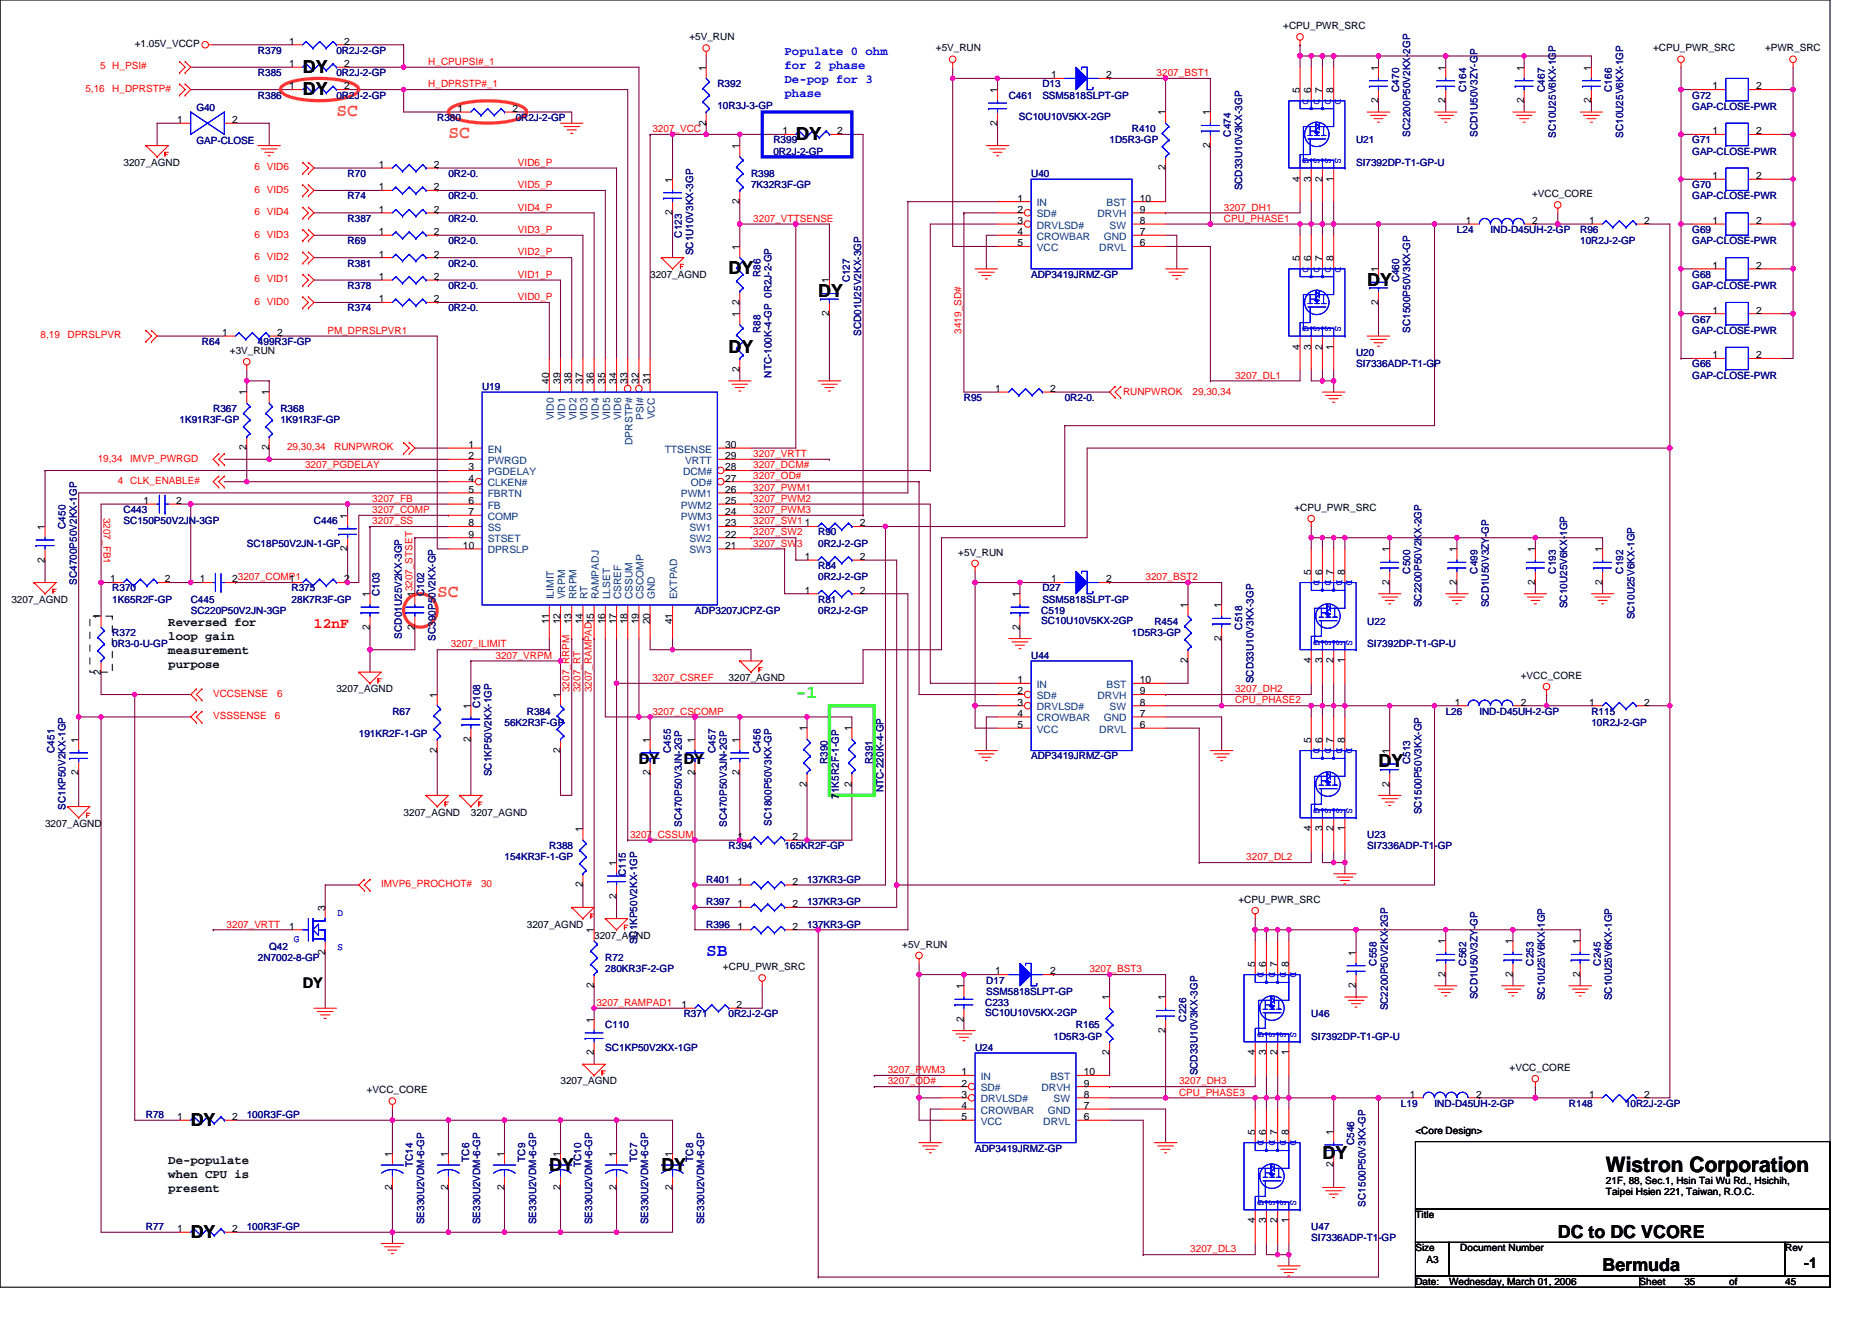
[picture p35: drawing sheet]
<svg xmlns="http://www.w3.org/2000/svg" width="297mm" height="210mm" viewBox="0 0 297 210" stroke-linecap="round" stroke-linejoin="round" font-family="sans-serif">
<defs><g id="words">
<text font-size="3.4" x="254.8" y="186.1">Wistron Corporation</text>
<g font-size="2.8">
<text x="48" y="11.5">DY</text>
<text x="48" y="15.1">DY</text>
<text x="126.3" y="22.2">DY</text>
<text x="115.6" y="43.5">DY</text>
<text x="129.8" y="47.1">DY</text>
<text x="217" y="45.3">DY</text>
<text x="115.6" y="56">DY</text>
<text x="218.7" y="121.8">DY</text>
<text x="30.3" y="178.7">DY</text>
<text x="87.2" y="185.8">DY</text>
<text x="104.9" y="185.8">DY</text>
<text x="209.8" y="184">DY</text>
<text x="30.3" y="196.4">DY</text>
<text x="247.2" y="196.4">DC to DC VCORE</text>
<text x="254.3" y="201.8">Bermuda</text>
</g>
<g font-size="2.8" fill="#ff8000">
<text x="53.4" y="18.4">SC</text>
<text x="71.2" y="21.9">SC</text>
<text x="69.4" y="94.8">SC</text>
</g>
<text font-size="2.8" fill="#0f0" x="126.3" y="110.8">-1</text>
<text font-size="2.8" fill="#00f" x="112.1" y="151.7">SB</text>
<text font-size="2.3" fill="#f00" x="49.8" y="99.7">12nF</text>
<g font-size="2.3">
<text x="101.4" y="121.3">DY</text>
<text x="108.5" y="121.3">DY</text>
<text x="48" y="156.8">DY</text>
<text x="286.3" y="201.3">-1</text>
</g>
<g font-size="1.9" fill="#00f">
<text x="124.5" y="8.7">Populate 0 ohm</text>
<text x="124.5" y="11">for 2 phase</text>
<text x="124.5" y="13.2">De-pop for 3</text>
<text x="124.5" y="15.4">phase</text>
</g>
<g font-size="1.9">
<text x="26.7" y="99.4">Reversed for</text>
<text x="26.7" y="101.6">loop gain</text>
<text x="26.7" y="103.9">measurement</text>
<text x="26.7" y="106.1">purpose</text>
<text x="26.7" y="184.8">De-populate</text>
<text x="26.7" y="187">when CPU is</text>
<text x="26.7" y="189.2">present</text>
</g>
<g font-size="1.6">
<text x="203.6" y="4.6">+CPU_PWR_SRC</text>
<text x="21.4" y="7.5">+1.05V_VCCP</text>
<text x="45.9" y="10.6">1</text>
<text x="45.9" y="7.1">1</text>
<text x="54.6" y="10.6">2</text>
<text x="54.6" y="7.1">2</text>
<text x="109.4" y="6.4">+5V_RUN</text>
<text x="112" y="11.2" transform="rotate(-90 112 11.2)">1</text>
<text x="148.5" y="8.2">+5V_RUN</text>
<text x="218.7" y="11.2" transform="rotate(-90 218.7 11.2)">1</text>
<text x="229.4" y="11.2" transform="rotate(-90 229.4 11.2)">1</text>
<text x="241.8" y="11.2" transform="rotate(-90 241.8 11.2)">1</text>
<text x="252.5" y="11.2" transform="rotate(-90 252.5 11.2)">1</text>
<text x="262.3" y="8.2">+CPU_PWR_SRC</text>
<text x="280.1" y="8.2">+PWR_SRC</text>
<text x="45.9" y="14.2">1</text>
<text x="54.6" y="14.2">2</text>
<text x="72.6" y="17.8">1</text>
<text x="81.3" y="17.8">2</text>
<text x="158.3" y="14.8" transform="rotate(-90 158.3 14.8)">1</text>
<text x="166.8" y="12.4">1</text>
<text x="175.5" y="12.4">2</text>
<text x="206.3" y="14.8" transform="rotate(-90 206.3 14.8)">5</text>
<text x="208" y="14.8" transform="rotate(-90 208 14.8)">6</text>
<text x="209.8" y="14.8" transform="rotate(-90 209.8 14.8)">7</text>
<text x="211.6" y="14.8" transform="rotate(-90 211.6 14.8)">8</text>
<text x="218.7" y="16.4" transform="rotate(-90 218.7 16.4)">2</text>
<text x="229.4" y="16.4" transform="rotate(-90 229.4 16.4)">2</text>
<text x="241.8" y="16.4" transform="rotate(-90 241.8 16.4)">2</text>
<text x="252.5" y="16.4" transform="rotate(-90 252.5 16.4)">2</text>
<text x="271.7" y="14.2">1</text>
<text x="278.7" y="14.2">2</text>
<text x="28.1" y="19.5">1</text>
<text x="36.8" y="19.5">2</text>
<text x="112" y="19.9" transform="rotate(-90 112 19.9)">2</text>
<text x="117.4" y="23.6" transform="rotate(-90 117.4 23.6)">1</text>
<text x="124.1" y="21.3">1</text>
<text x="132.9" y="21.3">2</text>
<text x="158.3" y="19.9" transform="rotate(-90 158.3 19.9)">2</text>
<text x="184.9" y="18.3" transform="rotate(-90 184.9 18.3)">1</text>
<text x="192" y="23.5" transform="rotate(-90 192 23.5)">2</text>
<text x="192" y="18.3" transform="rotate(-90 192 18.3)">1</text>
<text x="271.7" y="21.3">1</text>
<text x="278.7" y="21.3">2</text>
<text x="19.6" y="26.3">3207_AGND</text>
<text x="60.1" y="26.6">1</text>
<text x="68.9" y="26.6">2</text>
<text x="106.7" y="29" transform="rotate(-90 106.7 29)">1</text>
<text x="184.9" y="27.1" transform="rotate(-90 184.9 27.1)">2</text>
<text x="206.3" y="28.8" transform="rotate(-90 206.3 28.8)">4</text>
<text x="208" y="28.8" transform="rotate(-90 208 28.8)">3</text>
<text x="209.8" y="28.8" transform="rotate(-90 209.8 28.8)">2</text>
<text x="211.6" y="28.8" transform="rotate(-90 211.6 28.8)">1</text>
<text x="271.7" y="28.4">1</text>
<text x="278.7" y="28.4">2</text>
<text x="60.1" y="33.8">1</text>
<text x="60.1" y="30.2">1</text>
<text x="68.9" y="33.8">2</text>
<text x="68.9" y="30.2">2</text>
<text x="106.7" y="34.2" transform="rotate(-90 106.7 34.2)">2</text>
<text x="117.4" y="32.4" transform="rotate(-90 117.4 32.4)">2</text>
<text x="161.5" y="32">1</text>
<text x="161.5" y="33.8">2</text>
<text x="161.5" y="35.5">3</text>
<text x="180.9" y="32">10</text>
<text x="180.9" y="35.5">8</text>
<text x="180.9" y="33.8">9</text>
<text x="232.6" y="35.5">1</text>
<text x="243.1" y="31.3">+VCC_CORE</text>
<text x="243.1" y="35.5">2</text>
<text x="252.2" y="35.5">1</text>
<text x="260.9" y="35.5">2</text>
<text x="271.7" y="35.5">1</text>
<text x="278.7" y="35.5">2</text>
<text x="60.1" y="40.9">1</text>
<text x="60.1" y="37.3">1</text>
<text x="68.9" y="40.9">2</text>
<text x="68.9" y="37.3">2</text>
<text x="117.4" y="39.6" transform="rotate(-90 117.4 39.6)">1</text>
<text x="161.5" y="37.3">4</text>
<text x="161.5" y="39.1">5</text>
<text x="180.9" y="37.3">7</text>
<text x="180.9" y="39.1">6</text>
<text x="206.3" y="41.4" transform="rotate(-90 206.3 41.4)">5</text>
<text x="208" y="41.4" transform="rotate(-90 208 41.4)">6</text>
<text x="209.8" y="41.4" transform="rotate(-90 209.8 41.4)">7</text>
<text x="211.6" y="41.4" transform="rotate(-90 211.6 41.4)">8</text>
<text x="60.1" y="48">1</text>
<text x="60.1" y="44.4">1</text>
<text x="68.9" y="48">2</text>
<text x="68.9" y="44.4">2</text>
<text x="103.2" y="44.1">3207_AGND</text>
<text x="131.6" y="45" transform="rotate(-90 131.6 45)">1</text>
<text x="218.7" y="43.2" transform="rotate(-90 218.7 43.2)">1</text>
<text x="271.7" y="42.7">1</text>
<text x="278.7" y="42.7">2</text>
<text x="35.2" y="53.3">1</text>
<text x="44" y="53.3">2</text>
<text x="117.4" y="50.3" transform="rotate(-90 117.4 50.3)">1</text>
<text x="117.4" y="48.4" transform="rotate(-90 117.4 48.4)">2</text>
<text x="131.6" y="50.2" transform="rotate(-90 131.6 50.2)">2</text>
<text x="218.7" y="48.4" transform="rotate(-90 218.7 48.4)">2</text>
<text x="271.7" y="49.8">1</text>
<text x="278.7" y="49.8">2</text>
<text x="36.5" y="56.2">+3V_RUN</text>
<text x="117.4" y="59.1" transform="rotate(-90 117.4 59.1)">2</text>
<text x="206.3" y="55.5" transform="rotate(-90 206.3 55.5)">4</text>
<text x="208" y="55.5" transform="rotate(-90 208 55.5)">3</text>
<text x="209.8" y="55.5" transform="rotate(-90 209.8 55.5)">2</text>
<text x="211.6" y="55.5" transform="rotate(-90 211.6 55.5)">1</text>
<text x="271.7" y="56.9">1</text>
<text x="278.7" y="56.9">2</text>
<text x="39.1" y="62.8" transform="rotate(-90 39.1 62.8)">1</text>
<text x="42.7" y="62.8" transform="rotate(-90 42.7 62.8)">1</text>
<text x="87.1" y="61" transform="rotate(-90 87.1 61)">40</text>
<text x="88.9" y="61" transform="rotate(-90 88.9 61)">39</text>
<text x="90.7" y="61" transform="rotate(-90 90.7 61)">38</text>
<text x="92.5" y="61" transform="rotate(-90 92.5 61)">37</text>
<text x="94.3" y="61" transform="rotate(-90 94.3 61)">36</text>
<text x="96" y="61" transform="rotate(-90 96 61)">35</text>
<text x="97.8" y="61" transform="rotate(-90 97.8 61)">34</text>
<text x="99.6" y="61" transform="rotate(-90 99.6 61)">33</text>
<text x="101.4" y="61" transform="rotate(-90 101.4 61)">32</text>
<text x="103.1" y="61" transform="rotate(-90 103.1 61)">31</text>
<text x="157.9" y="62.2">1</text>
<text x="166.6" y="62.2">2</text>
<text x="39.1" y="71.5" transform="rotate(-90 39.1 71.5)">2</text>
<text x="42.7" y="71.5" transform="rotate(-90 42.7 71.5)">2</text>
<text x="74.4" y="71.1">1</text>
<text x="115.1" y="71.1">30</text>
<text x="74.4" y="72.9">2</text>
<text x="74.4" y="74.7">3</text>
<text x="74.4" y="76.4">4</text>
<text x="115.1" y="72.9">29</text>
<text x="115.1" y="74.7">28</text>
<text x="115.1" y="76.4">27</text>
<text x="22.8" y="80">1</text>
<text x="28" y="80">2</text>
<text x="55.1" y="82.3" transform="rotate(-90 55.1 82.3)">1</text>
<text x="74.4" y="78.2">5</text>
<text x="74.4" y="80">6</text>
<text x="74.4" y="81.8">7</text>
<text x="74.4" y="83.5">8</text>
<text x="115.1" y="78.2">26</text>
<text x="115.1" y="80">25</text>
<text x="115.1" y="81.8">24</text>
<text x="115.1" y="83.5">23</text>
<text x="127.7" y="83.5">1</text>
<text x="136.4" y="83.5">2</text>
<text x="205.4" y="81.1">+CPU_PWR_SRC</text>
<text x="7.1" y="89.3" transform="rotate(-90 7.1 89.3)">2</text>
<text x="7.1" y="84.1" transform="rotate(-90 7.1 84.1)">1</text>
<text x="55.1" y="87.5" transform="rotate(-90 55.1 87.5)">2</text>
<text x="73.5" y="87.1">10</text>
<text x="74.4" y="85.3">9</text>
<text x="115.1" y="85.3">22</text>
<text x="115.1" y="87.1">21</text>
<text x="127.7" y="88.9">1</text>
<text x="136.4" y="88.9">2</text>
<text x="152.1" y="88.2">+5V_RUN</text>
<text x="220.5" y="87.7" transform="rotate(-90 220.5 87.7)">1</text>
<text x="231.2" y="87.7" transform="rotate(-90 231.2 87.7)">1</text>
<text x="243.6" y="87.7" transform="rotate(-90 243.6 87.7)">1</text>
<text x="254.3" y="87.7" transform="rotate(-90 254.3 87.7)">1</text>
<text x="1.8" y="95.7">3207_AGND</text>
<text x="17.5" y="92.4">1</text>
<text x="26.2" y="92.4">2</text>
<text x="31.7" y="92.4">1</text>
<text x="36.8" y="92.4">23207_COMP1</text>
<text x="45.9" y="92.4">1</text>
<text x="54.6" y="92.4">2</text>
<text x="58.7" y="94.8" transform="rotate(-90 58.7 94.8)">1</text>
<text x="65.8" y="94.8" transform="rotate(-90 65.8 94.8)">13207_STSET</text>
<text x="127.7" y="94.2">1</text>
<text x="136.4" y="94.2">2</text>
<text x="161.8" y="94.8" transform="rotate(-90 161.8 94.8)">1</text>
<text x="166.8" y="92.4">1</text>
<text x="175.5" y="92.4">2</text>
<text x="208" y="91.2" transform="rotate(-90 208 91.2)">5</text>
<text x="209.8" y="91.2" transform="rotate(-90 209.8 91.2)">6</text>
<text x="211.6" y="91.2" transform="rotate(-90 211.6 91.2)">7</text>
<text x="213.4" y="91.2" transform="rotate(-90 213.4 91.2)">8</text>
<text x="220.5" y="92.8" transform="rotate(-90 220.5 92.8)">2</text>
<text x="231.2" y="92.8" transform="rotate(-90 231.2 92.8)">2</text>
<text x="243.6" y="92.8" transform="rotate(-90 243.6 92.8)">2</text>
<text x="254.3" y="92.8" transform="rotate(-90 254.3 92.8)">2</text>
<text x="16" y="98.3" transform="rotate(-90 16 98.3)">1</text>
<text x="58.7" y="99.9" transform="rotate(-90 58.7 99.9)">2</text>
<text x="65.8" y="99.9" transform="rotate(-90 65.8 99.9)">2</text>
<text x="87.1" y="99.1" transform="rotate(-90 87.1 99.1)">11</text>
<text x="88.9" y="99.1" transform="rotate(-90 88.9 99.1)">12</text>
<text x="90.7" y="99.1" transform="rotate(-90 90.7 99.1)">13</text>
<text x="92.5" y="99.1" transform="rotate(-90 92.5 99.1)">14</text>
<text x="96" y="99.1" transform="rotate(-90 96 99.1)">16</text>
<text x="97.8" y="99.1" transform="rotate(-90 97.8 99.1)">17</text>
<text x="99.6" y="99.1" transform="rotate(-90 99.6 99.1)">18</text>
<text x="101.4" y="99.1" transform="rotate(-90 101.4 99.1)">19</text>
<text x="103.1" y="99.1" transform="rotate(-90 103.1 99.1)">20</text>
<text x="106.7" y="99.1" transform="rotate(-90 106.7 99.1)">41</text>
<text x="161.8" y="99.9" transform="rotate(-90 161.8 99.9)">2</text>
<text x="188.5" y="96.5" transform="rotate(-90 188.5 96.5)">1</text>
<text x="193.8" y="101.7" transform="rotate(-90 193.8 101.7)">2</text>
<text x="193.8" y="96.5" transform="rotate(-90 193.8 96.5)">1</text>
<text x="16" y="107.1" transform="rotate(-90 16 107.1)">2</text>
<text x="188.5" y="105.3" transform="rotate(-90 188.5 105.3)">2</text>
<text x="208" y="105.3" transform="rotate(-90 208 105.3)">4</text>
<text x="209.8" y="105.3" transform="rotate(-90 209.8 105.3)">3</text>
<text x="211.6" y="105.3" transform="rotate(-90 211.6 105.3)">2</text>
<text x="213.4" y="105.3" transform="rotate(-90 213.4 105.3)">1</text>
<text x="241.3" y="107.7">+VCC_CORE</text>
<text x="53.4" y="109.9">3207_AGND</text>
<text x="69.4" y="110.8" transform="rotate(-90 69.4 110.8)">1</text>
<text x="74.7" y="112.5" transform="rotate(-90 74.7 112.5)">1</text>
<text x="88.9" y="110.8" transform="rotate(-90 88.9 110.8)">1</text>
<text x="115.6" y="108.1">3207_AGND</text>
<text x="161.5" y="108.4">1</text>
<text x="161.5" y="110.2">2</text>
<text x="161.5" y="112">3</text>
<text x="161.5" y="113.8">4</text>
<text x="180.9" y="113.8">7</text>
<text x="180.9" y="108.4">10</text>
<text x="180.9" y="112">8</text>
<text x="180.9" y="110.2">9</text>
<text x="230.8" y="112">1</text>
<text x="241.3" y="112">2</text>
<text x="252.2" y="112">1</text>
<text x="260.9" y="112">2</text>
<text x="12.5" y="117.9" transform="rotate(-90 12.5 117.9)">1</text>
<text x="69.4" y="119.5" transform="rotate(-90 69.4 119.5)">2</text>
<text x="74.7" y="117.7" transform="rotate(-90 74.7 117.7)">2</text>
<text x="88.9" y="119.5" transform="rotate(-90 88.9 119.5)">2</text>
<text x="103.1" y="117.9" transform="rotate(-90 103.1 117.9)">1</text>
<text x="110.3" y="117.9" transform="rotate(-90 110.3 117.9)">1</text>
<text x="117.4" y="117.9" transform="rotate(-90 117.4 117.9)">1</text>
<text x="128" y="116.1" transform="rotate(-90 128 116.1)">1</text>
<text x="135.1" y="116.1" transform="rotate(-90 135.1 116.1)">1</text>
<text x="161.5" y="115.5">5</text>
<text x="180.9" y="115.5">6</text>
<text x="208" y="117.9" transform="rotate(-90 208 117.9)">5</text>
<text x="209.8" y="117.9" transform="rotate(-90 209.8 117.9)">6</text>
<text x="211.6" y="117.9" transform="rotate(-90 211.6 117.9)">7</text>
<text x="213.4" y="117.9" transform="rotate(-90 213.4 117.9)">8</text>
<text x="220.5" y="119.7" transform="rotate(-90 220.5 119.7)">1</text>
<text x="12.5" y="123.1" transform="rotate(-90 12.5 123.1)">2</text>
<text x="103.1" y="123.1" transform="rotate(-90 103.1 123.1)">2</text>
<text x="110.3" y="123.1" transform="rotate(-90 110.3 123.1)">2</text>
<text x="117.4" y="123.1" transform="rotate(-90 117.4 123.1)">2</text>
<text x="128" y="124.8" transform="rotate(-90 128 124.8)">2</text>
<text x="135.1" y="124.8" transform="rotate(-90 135.1 124.8)">2</text>
<text x="220.5" y="124.8" transform="rotate(-90 220.5 124.8)">2</text>
<text x="7.2" y="131.2">3207_AGND</text>
<text x="64" y="129.4">3207_AGND</text>
<text x="74.7" y="129.4">3207_AGND</text>
<text x="208" y="132" transform="rotate(-90 208 132)">4</text>
<text x="209.8" y="132" transform="rotate(-90 209.8 132)">3</text>
<text x="211.6" y="132" transform="rotate(-90 211.6 132)">2</text>
<text x="213.4" y="132" transform="rotate(-90 213.4 132)">1</text>
<text x="92.5" y="132.1" transform="rotate(-90 92.5 132.1)">1</text>
<text x="97.8" y="137.4" transform="rotate(-90 97.8 137.4)">1</text>
<text x="117" y="133.3">1</text>
<text x="125.7" y="133.3">2</text>
<text x="92.5" y="140.8" transform="rotate(-90 92.5 140.8)">2</text>
<text x="97.8" y="142.6" transform="rotate(-90 97.8 142.6)">2</text>
<text x="117" y="140.4">1</text>
<text x="117" y="144">1</text>
<text x="125.7" y="140.4">2</text>
<text x="125.7" y="144">2</text>
<text x="196.5" y="143.3">+CPU_PWR_SRC</text>
<text x="45.9" y="147.6">1</text>
<text x="51.6" y="144.5" transform="rotate(-90 51.6 144.5)">3</text>
<text x="83.6" y="147.2">3207_AGND</text>
<text x="94.3" y="148.1" transform="rotate(-90 94.3 148.1)">1</text>
<text x="94.3" y="149">3207_AGND</text>
<text x="117" y="147.6">1</text>
<text x="125.7" y="147.6">2</text>
<text x="229.4" y="149.9" transform="rotate(-90 229.4 149.9)">1</text>
<text x="240" y="149.9" transform="rotate(-90 240 149.9)">1</text>
<text x="250.7" y="149.9" transform="rotate(-90 250.7 149.9)">1</text>
<text x="51.6" y="151.5" transform="rotate(-90 51.6 151.5)">2</text>
<text x="114.7" y="154">+CPU_PWR_SRC</text>
<text x="143.2" y="150.4">+5V_RUN</text>
<text x="157.9" y="154.7">1</text>
<text x="166.6" y="154.7">2</text>
<text x="199.2" y="153.4" transform="rotate(-90 199.2 153.4)">5</text>
<text x="200.9" y="153.4" transform="rotate(-90 200.9 153.4)">6</text>
<text x="202.7" y="153.4" transform="rotate(-90 202.7 153.4)">7</text>
<text x="204.5" y="153.4" transform="rotate(-90 204.5 153.4)">8</text>
<text x="215.2" y="151.7" transform="rotate(-90 215.2 151.7)">1</text>
<text x="229.4" y="155.1" transform="rotate(-90 229.4 155.1)">2</text>
<text x="240" y="155.1" transform="rotate(-90 240 155.1)">2</text>
<text x="250.7" y="155.1" transform="rotate(-90 250.7 155.1)">2</text>
<text x="94.3" y="156.8" transform="rotate(-90 94.3 156.8)">2</text>
<text x="108.1" y="160">1</text>
<text x="116.9" y="160">2</text>
<text x="152.9" y="157" transform="rotate(-90 152.9 157)">1</text>
<text x="176" y="158.8" transform="rotate(-90 176 158.8)">1</text>
<text x="184.9" y="158.8" transform="rotate(-90 184.9 158.8)">1</text>
<text x="215.2" y="156.8" transform="rotate(-90 215.2 156.8)">2</text>
<text x="94.3" y="167.5" transform="rotate(-90 94.3 167.5)">2</text>
<text x="94.3" y="162.3" transform="rotate(-90 94.3 162.3)">1</text>
<text x="152.9" y="162.2" transform="rotate(-90 152.9 162.2)">2</text>
<text x="176" y="167.5" transform="rotate(-90 176 167.5)">2</text>
<text x="184.9" y="164" transform="rotate(-90 184.9 164)">2</text>
<text x="199.2" y="167.5" transform="rotate(-90 199.2 167.5)">4</text>
<text x="200.9" y="167.5" transform="rotate(-90 200.9 167.5)">3</text>
<text x="202.7" y="167.5" transform="rotate(-90 202.7 167.5)">2</text>
<text x="204.5" y="167.5" transform="rotate(-90 204.5 167.5)">1</text>
<text x="58.2" y="173.5">+VCC_CORE</text>
<text x="88.9" y="172.1">3207_AGND</text>
<text x="152.6" y="170.7">1</text>
<text x="152.6" y="172.4">2</text>
<text x="172" y="170.7">10</text>
<text x="172" y="172.4">9</text>
<text x="239.5" y="170">+VCC_CORE</text>
<text x="28.1" y="177.8">1</text>
<text x="36.8" y="177.8">2</text>
<text x="152.6" y="174.2">3</text>
<text x="152.6" y="176">4</text>
<text x="152.6" y="177.8">5</text>
<text x="172" y="176">7</text>
<text x="172" y="177.8">6</text>
<text x="172" y="174.2">8</text>
<text x="223.7" y="174.2">1</text>
<text x="224.6" y="179.9">&lt;Core Design&gt;</text>
<text x="234.2" y="174.2">2</text>
<text x="252.2" y="174.2">1</text>
<text x="260.9" y="174.2">2</text>
<text x="62.2" y="183.7" transform="rotate(-90 62.2 183.7)">1</text>
<text x="71.1" y="183.7" transform="rotate(-90 71.1 183.7)">1</text>
<text x="80" y="183.7" transform="rotate(-90 80 183.7)">1</text>
<text x="88.9" y="183.7" transform="rotate(-90 88.9 183.7)">1</text>
<text x="97.8" y="183.7" transform="rotate(-90 97.8 183.7)">1</text>
<text x="106.7" y="183.7" transform="rotate(-90 106.7 183.7)">1</text>
<text x="199.2" y="180.1" transform="rotate(-90 199.2 180.1)">5</text>
<text x="200.9" y="180.1" transform="rotate(-90 200.9 180.1)">6</text>
<text x="202.7" y="180.1" transform="rotate(-90 202.7 180.1)">7</text>
<text x="204.5" y="180.1" transform="rotate(-90 204.5 180.1)">8</text>
<text x="211.6" y="185.3" transform="rotate(-90 211.6 185.3)">2</text>
<text x="211.6" y="180.1" transform="rotate(-90 211.6 180.1)">1</text>
<text x="62.2" y="188.8" transform="rotate(-90 62.2 188.8)">2</text>
<text x="71.1" y="188.8" transform="rotate(-90 71.1 188.8)">2</text>
<text x="80" y="188.8" transform="rotate(-90 80 188.8)">2</text>
<text x="88.9" y="188.8" transform="rotate(-90 88.9 188.8)">2</text>
<text x="97.8" y="188.8" transform="rotate(-90 97.8 188.8)">2</text>
<text x="106.7" y="188.8" transform="rotate(-90 106.7 188.8)">2</text>
<text x="254.8" y="187.9">21F, 88, Sec.1, Hsin Tai Wu Rd., Hsichih,</text>
<text x="254.8" y="189.7">Taipei Hsien 221, Taiwan, R.O.C.</text>
<text x="28.1" y="195.6">1</text>
<text x="36.8" y="195.6">2</text>
<text x="199.2" y="194.2" transform="rotate(-90 199.2 194.2)">4</text>
<text x="200.9" y="194.2" transform="rotate(-90 200.9 194.2)">3</text>
<text x="202.7" y="194.2" transform="rotate(-90 202.7 194.2)">2</text>
<text x="204.5" y="194.2" transform="rotate(-90 204.5 194.2)">1</text>
<text x="224.6" y="193.3">Title</text>
<text x="224.6" y="198.6">Size</text>
<text x="224.6" y="203.9">Date:</text>
<text x="226.4" y="200.4">A3</text>
<text x="229.9" y="203.9">Wednesday, March 01, 2006</text>
<text x="231.7" y="198.6">Document Number</text>
<text x="260.2" y="203.9">Sheet</text>
<text x="267.3" y="203.9">35</text>
<text x="274.4" y="203.9">of</text>
<text x="283.3" y="198.6">Rev</text>
<text x="283.3" y="203.9">45</text>
</g>
<g font-size="1.6" fill="#f00">
<text x="15.9" y="11">5 H_PSI#</text>
<text x="68" y="10.3">H_CPUPSI#_1</text>
<text x="13.5" y="14.6">5,16</text>
<text x="17.8" y="14.6">H_DPRSTP#</text>
<text x="68" y="13.9">H_DPRSTP#_1</text>
<text x="183.5" y="12.1">3207_BST1</text>
<text x="103.5" y="21">3207_VCC</text>
<text x="40.4" y="27">6 VID6</text>
<text x="82.2" y="26.3">VID6_P</text>
<text x="82.2" y="29.9">VID5_P</text>
<text x="40.4" y="30.6">6 VID5</text>
<text x="40.4" y="34.1">6 VID4</text>
<text x="82.2" y="33.4">VID4_P</text>
<text x="119.5" y="35.2">3207_VTTSENSE</text>
<text x="194.2" y="33.4">3207_DH1</text>
<text x="194.2" y="35.2">CPU_PHASE1</text>
<text x="40.4" y="41.3">6 VID2</text>
<text x="40.4" y="37.7">6 VID3</text>
<text x="82.2" y="40.5">VID2_P</text>
<text x="82.2" y="37">VID3_P</text>
<text x="40.4" y="44.8">6 VID1</text>
<text x="82.2" y="47.6">VID0_P</text>
<text x="82.2" y="44.1">VID1_P</text>
<text x="6.4" y="53.7">8,19</text>
<text x="10.7" y="53.7">DPRSLPVR</text>
<text x="40.4" y="48.4">6 VID0</text>
<text x="52" y="53">PM_DPRSLPVR1</text>
<text x="152.6" y="53" transform="rotate(-90 152.6 53)">3419_SD#</text>
<text x="178.2" y="62.8">RUNPWROK</text>
<text x="189.2" y="62.8">29,30,34</text>
<text x="196" y="60.1">3207_DL1</text>
<text x="45.5" y="71.5">29,30,34</text>
<text x="53" y="71.5">RUNPWROK</text>
<text x="15.5" y="73.3">19,34</text>
<text x="18.7" y="76.8">4 CLK_ENABLE#</text>
<text x="20.7" y="73.3">IMVP_PWRGD</text>
<text x="48.4" y="74.3">3207_PGDELAY</text>
<text x="119.5" y="76.1">3207_OD#</text>
<text x="119.5" y="77.9">3207_PWM1</text>
<text x="119.5" y="72.5">3207_VRTT</text>
<text x="119.5" y="74.3">3207_DCM#</text>
<text x="16.4" y="82.1" transform="rotate(90 16.4 82.1)">3207_FB1</text>
<text x="59.1" y="81.4">3207_COMP</text>
<text x="59.1" y="83.2">3207_SS</text>
<text x="59.1" y="79.7">3207_FB</text>
<text x="119.5" y="81.4">3207_PWM3</text>
<text x="119.5" y="83.2">3207_SW1</text>
<text x="119.5" y="79.7">3207_PWM2</text>
<text x="119.5" y="86.8">3207_SW3</text>
<text x="119.5" y="85">3207_SW2</text>
<text x="181.8" y="92.1">3207_BST2</text>
<text x="71.5" y="102.8">3207_ILIMIT</text>
<text x="78.6" y="104.5">3207_VRPM</text>
<text x="33.8" y="110.6">VCCSENSE</text>
<text x="44" y="110.6">6</text>
<text x="90.4" y="109.9" transform="rotate(-90 90.4 109.9)">3207_RRPM</text>
<text x="92.1" y="109.9" transform="rotate(-90 92.1 109.9)">3207_RT</text>
<text x="93.9" y="109.9" transform="rotate(-90 93.9 109.9)">3207_RAMPAD15</text>
<text x="103.5" y="108.1">3207_CSREF</text>
<text x="103.5" y="113.4">3207_CSCOMP</text>
<text x="196" y="111.7">CPU_PHASE2</text>
<text x="196" y="109.9">3207_DH2</text>
<text x="33.8" y="114.2">VSSSENSE</text>
<text x="43.6" y="114.2">6</text>
<text x="100" y="133">3207_CSSUM</text>
<text x="197.8" y="136.5">3207_DL2</text>
<text x="60.5" y="140.8">IMVP6_PROCHOT#</text>
<text x="76.3" y="140.8">30</text>
<text x="36" y="147.2">3207_VRTT</text>
<text x="172.9" y="154.3">3207_BST3</text>
<text x="94.6" y="159.7">3207_RAMPAD1</text>
<text x="140.9" y="172.1">3207_OD#</text>
<text x="140.9" y="170.3">3207_PWM3</text>
<text x="187.1" y="173.9">CPU_PHASE3</text>
<text x="187.1" y="172.1">3207_DH3</text>
<text x="188.9" y="198.8">3207_DL3</text>
</g>
<g font-size="1.6" fill="#000080">
<text x="40.9" y="8.5">R379</text>
<text x="53.4" y="8.5">0R2J-2-GP</text>
<text x="31.2" y="17.6">G40</text>
<text x="40.9" y="15.6">R386</text>
<text x="40.9" y="12.1">R385</text>
<text x="53.4" y="15.6">0R2J-2-GP</text>
<text x="53.4" y="12.1">0R2J-2-GP</text>
<text x="113.8" y="13.9">R392</text>
<text x="113.8" y="17.3">10R3J-3-GP</text>
<text x="160.1" y="15.6">C461</text>
<text x="165.4" y="13.9">D13</text>
<text x="165.4" y="15.6">SSM5818SLPT-GP</text>
<text x="222" y="14.6" transform="rotate(-90 222 14.6)">C470</text>
<text x="232.7" y="14.6" transform="rotate(-90 232.7 14.6)">C164</text>
<text x="245.1" y="14.6" transform="rotate(-90 245.1 14.6)">C467</text>
<text x="255.8" y="14.6" transform="rotate(-90 255.8 14.6)">C166</text>
<text x="268.5" y="15.6">G72</text>
<text x="268.5" y="17.4">GAP-CLOSE-PWR</text>
<text x="31.2" y="22.9">GAP-CLOSE</text>
<text x="69.4" y="19.2">R380</text>
<text x="81.8" y="19.2">0R2J-2-GP</text>
<text x="122.7" y="22.8">R399</text>
<text x="161.7" y="19">SC10U10V5KX-2GP</text>
<text x="176.1" y="22.8">1D5R3-GP</text>
<text x="179.6" y="21">R410</text>
<text x="195.3" y="21.7" transform="rotate(-90 195.3 21.7)">C474</text>
<text x="215.2" y="22.8">U21</text>
<text x="223.8" y="21.7" transform="rotate(-90 223.8 21.7)">SC2200P50V2KX-2GP</text>
<text x="234.4" y="21.7" transform="rotate(-90 234.4 21.7)">SCD1U50V3ZY-GP</text>
<text x="246.9" y="21.9" transform="rotate(-90 246.9 21.9)">SC10U25V6KX-1GP</text>
<text x="257.6" y="21.9" transform="rotate(-90 257.6 21.9)">SC10U25V6KX-1GP</text>
<text x="268.5" y="22.8">G71</text>
<text x="55.2" y="28.1">R70</text>
<text x="71.2" y="28.1">0R2-0.</text>
<text x="119.2" y="28.1">R398</text>
<text x="119.2" y="29.9">7K32R3F-GP</text>
<text x="122.7" y="24.5">0R2J-2-GP</text>
<text x="163.6" y="28.1">U40</text>
<text x="215.2" y="26.3">SI7392DP-T1-GP-U</text>
<text x="268.5" y="24.5">GAP-CLOSE-PWR</text>
<text x="268.5" y="29.9">G70</text>
<text x="55.2" y="35.2">R387</text>
<text x="55.2" y="31.6">R74</text>
<text x="71.2" y="35.2">0R2-0.</text>
<text x="71.2" y="31.6">0R2-0.</text>
<text x="197.1" y="30.2" transform="rotate(-90 197.1 30.2)">SCD33U10V3KX-3GP</text>
<text x="268.5" y="31.6">GAP-CLOSE-PWR</text>
<text x="55.2" y="38.8">R69</text>
<text x="71.2" y="38.8">0R2-0.</text>
<text x="108.2" y="37.7" transform="rotate(-90 108.2 37.7)">C123</text>
<text x="110" y="40.5" transform="rotate(-90 110 40.5)">SC1U10V3KX-3GP</text>
<text x="231.2" y="37">L24</text>
<text x="236.5" y="37">IND-D45UH-2-GP</text>
<text x="250.7" y="37">R96</text>
<text x="250.7" y="38.8">10R2J-2-GP</text>
<text x="268.5" y="37">G69</text>
<text x="268.5" y="38.8">GAP-CLOSE-PWR</text>
<text x="55.2" y="45.9">R378</text>
<text x="55.2" y="42.3">R381</text>
<text x="71.2" y="45.9">0R2-0.</text>
<text x="71.2" y="42.3">0R2-0.</text>
<text x="120.6" y="43.9" transform="rotate(-90 120.6 43.9)">R86</text>
<text x="134.9" y="44.8" transform="rotate(-90 134.9 44.8)">C127</text>
<text x="163.6" y="44.1">ADP3419JRMZ-GP</text>
<text x="222" y="44.8" transform="rotate(-90 222 44.8)">C460</text>
<text x="268.5" y="44.1">G68</text>
<text x="268.5" y="45.9">GAP-CLOSE-PWR</text>
<text x="55.2" y="49.4">R374</text>
<text x="71.2" y="49.4">0R2-0.</text>
<text x="120.6" y="52.8" transform="rotate(-90 120.6 52.8)">R88</text>
<text x="136.6" y="53.3" transform="rotate(-90 136.6 53.3)">SCD01U25V2KX-3GP</text>
<text x="223.8" y="52.8" transform="rotate(-90 223.8 52.8)">SC1500P50V3KX-GP</text>
<text x="268.5" y="51.2">G67</text>
<text x="268.5" y="53">GAP-CLOSE-PWR</text>
<text x="32" y="54.8">R64</text>
<text x="40.9" y="54.8">499R3F-GP</text>
<text x="122.4" y="59.9" transform="rotate(-90 122.4 59.9)">NTC-100K-4-GP 0R2J-2-GP</text>
<text x="215.2" y="56.5">U20</text>
<text x="215.2" y="58.3">SI7336ADP-T1-GP</text>
<text x="268.5" y="58.3">G66</text>
<text x="33.8" y="65.4">R367</text>
<text x="44.5" y="65.4">R368</text>
<text x="76.5" y="61.9">U19</text>
<text x="152.9" y="63.6">R95</text>
<text x="168.9" y="63.6">0R2-0.</text>
<text x="268.5" y="60.1">GAP-CLOSE-PWR</text>
<text x="28.5" y="67.2">1K91R3F-GP</text>
<text x="44.5" y="67.2">1K91R3F-GP</text>
<text x="10.4" y="83.9" transform="rotate(-90 10.4 83.9)">C450</text>
<text x="19.6" y="81.4">C443</text>
<text x="19.6" y="83.2">SC150P50V2JN-3GP</text>
<text x="49.8" y="83.2">C446</text>
<text x="39.2" y="86.8">SC18P50V2JN-1-GP</text>
<text x="129.8" y="85">R90</text>
<text x="129.8" y="86.8">0R2J-2-GP</text>
<text x="12.2" y="92.8" transform="rotate(-90 12.2 92.8)">SC4700P50V2KX-1GP</text>
<text x="17.8" y="93.9">R370</text>
<text x="17.8" y="95.7">1K65R2F-GP</text>
<text x="30.3" y="95.7">C445</text>
<text x="46.3" y="93.9">R375</text>
<text x="46.3" y="95.7">28K7R3F-GP</text>
<text x="60.2" y="94.6" transform="rotate(-90 60.2 94.6)">C103</text>
<text x="67.3" y="94.6" transform="rotate(-90 67.3 94.6)">C102</text>
<text x="129.8" y="90.3">R84</text>
<text x="129.8" y="92.1">0R2J-2-GP</text>
<text x="129.8" y="95.7">R81</text>
<text x="165.4" y="93.9">D27</text>
<text x="165.4" y="95.7">SSM5818SLPT-GP</text>
<text x="223.8" y="91" transform="rotate(-90 223.8 91)">C500</text>
<text x="234.4" y="91" transform="rotate(-90 234.4 91)">C499</text>
<text x="246.9" y="91" transform="rotate(-90 246.9 91)">C193</text>
<text x="257.6" y="91" transform="rotate(-90 257.6 91)">C192</text>
<text x="17.8" y="101">R372</text>
<text x="30.3" y="97.4">SC220P50V2JN-3GP</text>
<text x="63.8" y="101.3" transform="rotate(-90 63.8 101.3)">SCD01U25V2KX-3GP</text>
<text x="69.1" y="101.7" transform="rotate(-90 69.1 101.7)">SC390P50V2KX-GP</text>
<text x="110.3" y="97.4">ADP3207JCPZ-GP</text>
<text x="129.8" y="97.4">0R2J-2-GP</text>
<text x="165.2" y="97.4">C519</text>
<text x="165.2" y="99">SC10U10V5KX-2GP</text>
<text x="179.6" y="101">1D5R3-GP</text>
<text x="183.2" y="99.2">R454</text>
<text x="197.1" y="99.9" transform="rotate(-90 197.1 99.9)">C518</text>
<text x="217" y="99.2">U22</text>
<text x="225.5" y="96.4" transform="rotate(-90 225.5 96.4)">SC2200P50V2KX-2GP</text>
<text x="236.2" y="96.4" transform="rotate(-90 236.2 96.4)">SCD1U50V3ZY-GP</text>
<text x="248.7" y="96.5" transform="rotate(-90 248.7 96.5)">SC10U25V6KX-1GP</text>
<text x="259.3" y="98.3" transform="rotate(-90 259.3 98.3)">SC10U25V6KX-1GP</text>
<text x="17.8" y="102.8">0R3-0-U-GP</text>
<text x="163.6" y="104.5">U44</text>
<text x="217" y="102.8">SI7392DP-T1-GP-U</text>
<text x="62.3" y="113.4">R67</text>
<text x="76.2" y="112.4" transform="rotate(-90 76.2 112.4)">C108</text>
<text x="83.6" y="113.4">R384</text>
<text x="198.9" y="108.5" transform="rotate(-90 198.9 108.5)">SCD33U10V3KX-3GP</text>
<text x="229.4" y="113.4">L26</text>
<text x="234.7" y="113.4">IND-D45UH-2-GP</text>
<text x="252.5" y="113.4">R115</text>
<text x="8.6" y="119.5" transform="rotate(-90 8.6 119.5)">C451</text>
<text x="56.9" y="117">191KR2F-1-GP</text>
<text x="80" y="115.2">56K2R3F-GP</text>
<text x="106.4" y="119.5" transform="rotate(-90 106.4 119.5)">C455</text>
<text x="113.5" y="119.5" transform="rotate(-90 113.5 119.5)">C457</text>
<text x="120.6" y="119.5" transform="rotate(-90 120.6 119.5)">C456</text>
<text x="252.5" y="115.2">10R2J-2-GP</text>
<text x="78" y="123.2" transform="rotate(-90 78 123.2)">SC1KP50V2KX-1GP</text>
<text x="131.3" y="121.3" transform="rotate(-90 131.3 121.3)">R390</text>
<text x="138.4" y="121.3" transform="rotate(-90 138.4 121.3)">R391</text>
<text x="140.2" y="125.7" transform="rotate(-90 140.2 125.7)">NTC-220K-4-GP</text>
<text x="163.6" y="120.5">ADP3419JRMZ-GP</text>
<text x="223.8" y="121.3" transform="rotate(-90 223.8 121.3)">C513</text>
<text x="10.4" y="128.5" transform="rotate(-90 10.4 128.5)">SC1KP50V2KX-1GP</text>
<text x="108.2" y="131.2" transform="rotate(-90 108.2 131.2)">SC470P50V3JN-2GP</text>
<text x="115.3" y="131.2" transform="rotate(-90 115.3 131.2)">SC470P50V3JN-2GP</text>
<text x="122.4" y="131" transform="rotate(-90 122.4 131)">SC1800P50V3KX-GP</text>
<text x="133.1" y="126.8" transform="rotate(-90 133.1 126.8)">71K5R2F-1-GP</text>
<text x="225.5" y="129.3" transform="rotate(-90 225.5 129.3)">SC1500P50V3KX-GP</text>
<text x="80" y="136.5">154KR3F-1-GP</text>
<text x="87.2" y="134.8">R388</text>
<text x="115.6" y="134.8">R394</text>
<text x="124.5" y="134.8">165KR2F-GP</text>
<text x="217" y="133">U23</text>
<text x="217" y="134.8">SI7336ADP-T1-GP</text>
<text x="99.3" y="139" transform="rotate(-90 99.3 139)">C115</text>
<text x="112.1" y="140.1">R401</text>
<text x="112.1" y="143.7">R397</text>
<text x="128.1" y="140.1">137KR3-GP</text>
<text x="128.1" y="143.7">137KR3-GP</text>
<text x="101.1" y="149.9" transform="rotate(-90 101.1 149.9)">SC1KP50V2KX-1GP</text>
<text x="112.1" y="147.2">R396</text>
<text x="128.1" y="147.2">137KR3-GP</text>
<text x="40.9" y="152.5">2N7002-8-GP</text>
<text x="42.7" y="150.8">Q42</text>
<text x="96.1" y="152.5">R72</text>
<text x="96.1" y="154.3">280KR3F-2-GP</text>
<text x="218.4" y="153.3" transform="rotate(-90 218.4 153.3)">C558</text>
<text x="232.7" y="153.3" transform="rotate(-90 232.7 153.3)">C562</text>
<text x="243.3" y="153.3" transform="rotate(-90 243.3 153.3)">C253</text>
<text x="254" y="153.3" transform="rotate(-90 254 153.3)">C245</text>
<text x="108.5" y="161.4">R371</text>
<text x="115.6" y="161.4">0R2J-2-GP</text>
<text x="156.3" y="159.7">C233</text>
<text x="156.3" y="161.3">SC10U10V5KX-2GP</text>
<text x="156.5" y="156.1">D17</text>
<text x="156.5" y="157.9">SSM5818SLPT-GP</text>
<text x="208.1" y="161.4">U46</text>
<text x="220.2" y="160.4" transform="rotate(-90 220.2 160.4)">SC2200P50V2KX-2GP</text>
<text x="234.4" y="158.6" transform="rotate(-90 234.4 158.6)">SCD1U50V3ZY-GP</text>
<text x="245.1" y="158.8" transform="rotate(-90 245.1 158.8)">SC10U25V6KX-1GP</text>
<text x="255.8" y="158.8" transform="rotate(-90 255.8 158.8)">SC10U25V6KX-1GP</text>
<text x="96.1" y="163.2">C110</text>
<text x="96.1" y="166.8">SC1KP50V2KX-1GP</text>
<text x="154.7" y="166.8">U24</text>
<text x="167.2" y="165">1D5R3-GP</text>
<text x="170.7" y="163.2">R165</text>
<text x="188.2" y="162.2" transform="rotate(-90 188.2 162.2)">C226</text>
<text x="208.1" y="165">SI7392DP-T1-GP-U</text>
<text x="190" y="170.7" transform="rotate(-90 190 170.7)">SCD33U10V3KX-3GP</text>
<text x="23.2" y="177.4">R78</text>
<text x="39.2" y="177.4">100R3F-GP</text>
<text x="222.3" y="175.7">L19</text>
<text x="227.6" y="175.7">IND-D45UH-2-GP</text>
<text x="249" y="175.7">R148</text>
<text x="257.8" y="175.7">10R2J-2-GP</text>
<text x="65.5" y="185.3" transform="rotate(-90 65.5 185.3)">TC14</text>
<text x="74.4" y="184.4" transform="rotate(-90 74.4 184.4)">TC6</text>
<text x="83.3" y="184.4" transform="rotate(-90 83.3 184.4)">TC9</text>
<text x="92.2" y="185.3" transform="rotate(-90 92.2 185.3)">TC10</text>
<text x="101.1" y="184.4" transform="rotate(-90 101.1 184.4)">TC7</text>
<text x="110" y="184.4" transform="rotate(-90 110 184.4)">TC8</text>
<text x="154.7" y="182.8">ADP3419JRMZ-GP</text>
<text x="214.9" y="181.7" transform="rotate(-90 214.9 181.7)">C546</text>
<text x="216.7" y="191.5" transform="rotate(-90 216.7 191.5)">SC1500P50V3KX-GP</text>
<text x="23.2" y="195.2">R77</text>
<text x="39.2" y="195.2">100R3F-GP</text>
<text x="67.3" y="194.3" transform="rotate(-90 67.3 194.3)">SE330U2VDM-6-GP</text>
<text x="76.2" y="194.3" transform="rotate(-90 76.2 194.3)">SE330U2VDM-6-GP</text>
<text x="85.1" y="194.3" transform="rotate(-90 85.1 194.3)">SE330U2VDM-6-GP</text>
<text x="94" y="194.3" transform="rotate(-90 94 194.3)">SE330U2VDM-6-GP</text>
<text x="102.9" y="194.3" transform="rotate(-90 102.9 194.3)">SE330U2VDM-6-GP</text>
<text x="111.8" y="194.3" transform="rotate(-90 111.8 194.3)">SE330U2VDM-6-GP</text>
<text x="208.1" y="195.2">U47</text>
<text x="208.1" y="197">SI7336ADP-T1-GP</text>
</g>
<g font-size="1.6" fill="#00f">
<text x="206.7" y="15.6" transform="rotate(90 206.7 15.6)">D</text>
<text x="208.5" y="15.6" transform="rotate(90 208.5 15.6)">D</text>
<text x="210.3" y="15.6" transform="rotate(90 210.3 15.6)">D</text>
<text x="211.9" y="15.6" transform="rotate(90 211.9 15.6)">D</text>
<text x="206.7" y="25.1" transform="rotate(90 206.7 25.1)">G</text>
<text x="208.5" y="25.1" transform="rotate(90 208.5 25.1)">S</text>
<text x="210.3" y="25.1" transform="rotate(90 210.3 25.1)">S</text>
<text x="211.9" y="25.1" transform="rotate(90 211.9 25.1)">S</text>
<text x="206.7" y="42.3" transform="rotate(90 206.7 42.3)">D</text>
<text x="208.5" y="42.3" transform="rotate(90 208.5 42.3)">D</text>
<text x="210.3" y="42.3" transform="rotate(90 210.3 42.3)">D</text>
<text x="211.9" y="42.3" transform="rotate(90 211.9 42.3)">D</text>
<text x="206.7" y="51.7" transform="rotate(90 206.7 51.7)">G</text>
<text x="208.5" y="51.7" transform="rotate(90 208.5 51.7)">S</text>
<text x="210.3" y="51.7" transform="rotate(90 210.3 51.7)">S</text>
<text x="211.9" y="51.7" transform="rotate(90 211.9 51.7)">S</text>
<text x="208.5" y="92.1" transform="rotate(90 208.5 92.1)">D</text>
<text x="210.3" y="92.1" transform="rotate(90 210.3 92.1)">D</text>
<text x="212" y="92.1" transform="rotate(90 212 92.1)">D</text>
<text x="213.7" y="92.1" transform="rotate(90 213.7 92.1)">D</text>
<text x="208.5" y="101.5" transform="rotate(90 208.5 101.5)">G</text>
<text x="210.3" y="101.5" transform="rotate(90 210.3 101.5)">S</text>
<text x="212" y="101.5" transform="rotate(90 212 101.5)">S</text>
<text x="213.7" y="101.5" transform="rotate(90 213.7 101.5)">S</text>
<text x="208.5" y="118.8" transform="rotate(90 208.5 118.8)">D</text>
<text x="210.3" y="118.8" transform="rotate(90 210.3 118.8)">D</text>
<text x="212" y="118.8" transform="rotate(90 212 118.8)">D</text>
<text x="213.7" y="118.8" transform="rotate(90 213.7 118.8)">D</text>
<text x="208.5" y="128.2" transform="rotate(90 208.5 128.2)">G</text>
<text x="210.3" y="128.2" transform="rotate(90 210.3 128.2)">S</text>
<text x="212" y="128.2" transform="rotate(90 212 128.2)">S</text>
<text x="213.7" y="128.2" transform="rotate(90 213.7 128.2)">S</text>
<text x="46.6" y="149.5">G</text>
<text x="53.5" y="145.4">D</text>
<text x="53.5" y="150.8">S</text>
<text x="199.6" y="154.3" transform="rotate(90 199.6 154.3)">D</text>
<text x="201.4" y="154.3" transform="rotate(90 201.4 154.3)">D</text>
<text x="203.2" y="154.3" transform="rotate(90 203.2 154.3)">D</text>
<text x="204.8" y="154.3" transform="rotate(90 204.8 154.3)">D</text>
<text x="199.6" y="163.7" transform="rotate(90 199.6 163.7)">G</text>
<text x="201.4" y="163.7" transform="rotate(90 201.4 163.7)">S</text>
<text x="203.2" y="163.7" transform="rotate(90 203.2 163.7)">S</text>
<text x="204.8" y="163.7" transform="rotate(90 204.8 163.7)">S</text>
<text x="199.6" y="181" transform="rotate(90 199.6 181)">D</text>
<text x="201.4" y="181" transform="rotate(90 201.4 181)">D</text>
<text x="203.2" y="181" transform="rotate(90 203.2 181)">D</text>
<text x="204.8" y="181" transform="rotate(90 204.8 181)">D</text>
<text x="199.6" y="190.4" transform="rotate(90 199.6 190.4)">G</text>
<text x="201.4" y="190.4" transform="rotate(90 201.4 190.4)">S</text>
<text x="203.2" y="190.4" transform="rotate(90 203.2 190.4)">S</text>
<text x="204.8" y="190.4" transform="rotate(90 204.8 190.4)">S</text>
</g>
<g font-size="1.6" fill="#004080">
<text x="164.5" y="32.7">IN</text>
<text x="164.5" y="34.5">SD#</text>
<text x="174.2" y="34.5">DRVH</text>
<text x="175.6" y="32.7">BST</text>
<text x="164.5" y="36.3">DRVLSD#</text>
<text x="164.5" y="38.1">CROWBAR</text>
<text x="164.5" y="39.8">VCC</text>
<text x="174.4" y="39.8">DRVL</text>
<text x="175.2" y="38.1">GND</text>
<text x="176.1" y="36.3">SW</text>
<text x="77.4" y="71.8">EN</text>
<text x="87.9" y="66.7" transform="rotate(-90 87.9 66.7)">VID0</text>
<text x="89.7" y="66.7" transform="rotate(-90 89.7 66.7)">VID1</text>
<text x="91.5" y="66.7" transform="rotate(-90 91.5 66.7)">VID2</text>
<text x="93.2" y="66.7" transform="rotate(-90 93.2 66.7)">VID3</text>
<text x="95" y="66.7" transform="rotate(-90 95 66.7)">VID4</text>
<text x="96.8" y="66.7" transform="rotate(-90 96.8 66.7)">VID5</text>
<text x="98.6" y="66.7" transform="rotate(-90 98.6 66.7)">VID6</text>
<text x="100.3" y="70.6" transform="rotate(-90 100.3 70.6)">DPRSTP#</text>
<text x="102.1" y="66.6" transform="rotate(-90 102.1 66.6)">PSI#</text>
<text x="103.9" y="66.6" transform="rotate(-90 103.9 66.6)">VCC</text>
<text x="105.5" y="71.8">TTSENSE</text>
<text x="77.4" y="73.6">PWRGD</text>
<text x="77.4" y="75.4">PGDELAY</text>
<text x="77.4" y="77.2">CLKEN#</text>
<text x="108.4" y="75.4">DCM#</text>
<text x="108.7" y="73.6">VRTT</text>
<text x="109.6" y="77.2">OD#</text>
<text x="77.4" y="79">FBRTN</text>
<text x="77.4" y="80.7">FB</text>
<text x="77.4" y="82.5">COMP</text>
<text x="108.1" y="79">PWM1</text>
<text x="108.1" y="80.7">PWM2</text>
<text x="108.1" y="82.5">PWM3</text>
<text x="77.4" y="84.3">SS</text>
<text x="77.4" y="86.1">STSET</text>
<text x="77.4" y="87.8">DPRSLP</text>
<text x="109.4" y="84.3">SW1</text>
<text x="109.4" y="86.1">SW2</text>
<text x="109.4" y="87.8">SW3</text>
<text x="87.9" y="95.1" transform="rotate(-90 87.9 95.1)">ILIMIT</text>
<text x="89.7" y="95.1" transform="rotate(-90 89.7 95.1)">VRPM</text>
<text x="91.5" y="95.1" transform="rotate(-90 91.5 95.1)">RRPM</text>
<text x="93.2" y="95.1" transform="rotate(-90 93.2 95.1)">RT</text>
<text x="95" y="95.1" transform="rotate(-90 95 95.1)">RAMPADJ</text>
<text x="96.8" y="95.1" transform="rotate(-90 96.8 95.1)">LLSET</text>
<text x="98.6" y="95.1" transform="rotate(-90 98.6 95.1)">CSREF</text>
<text x="100.3" y="95.1" transform="rotate(-90 100.3 95.1)">CSSUM</text>
<text x="102.1" y="95.1" transform="rotate(-90 102.1 95.1)">CSCOMP</text>
<text x="103.9" y="95.1" transform="rotate(-90 103.9 95.1)">GND</text>
<text x="107.5" y="95.1" transform="rotate(-90 107.5 95.1)">EXTPAD</text>
<text x="164.5" y="109.2">IN</text>
<text x="164.5" y="111">SD#</text>
<text x="164.5" y="112.7">DRVLSD#</text>
<text x="174.2" y="111">DRVH</text>
<text x="175.6" y="109.2">BST</text>
<text x="176.1" y="112.7">SW</text>
<text x="164.5" y="114.5">CROWBAR</text>
<text x="164.5" y="116.3">VCC</text>
<text x="174.4" y="116.3">DRVL</text>
<text x="175.2" y="114.5">GND</text>
<text x="155.6" y="171.4">IN</text>
<text x="155.6" y="173.2">SD#</text>
<text x="165.3" y="173.2">DRVH</text>
<text x="166.7" y="171.4">BST</text>
<text x="155.6" y="175">DRVLSD#</text>
<text x="155.6" y="176.7">CROWBAR</text>
<text x="155.6" y="178.5">VCC</text>
<text x="165.5" y="178.5">DRVL</text>
<text x="166.3" y="176.7">GND</text>
<text x="167.2" y="175">SW</text>
</g>
</g></defs>
<path d="M0 0h290.4v204.3h-290.4zM224.6 181.2h65.8v10.7h-65.8zM224.6 191.9h65.8v5.3h-65.8zM224.6 197.2h5.3v5.3h-5.3zM229.9 197.2h53.4v5.3h-53.4zM283.3 197.2h7.1v5.3h-7.1zM224.6 202.5h35.6v1.8h-35.6zM260.2 202.5h30.2v1.8h-30.2z" fill="none" stroke="#000" stroke-width=".17"/>
<g fill="none" stroke="#800040" stroke-width=".17">
<path d="M28.5 19.6h-3.6v3.5M30.3 10.7h16M30.3 14.2h16M33.8 7.1h12.5M37.4 19.6h5.3v3.5M55.2 7.1h8.8v3.6M55.2 10.7h8.8M55.2 14.2h8.8M64 10.7h37.4v46.2M64 14.2v3.6h8.9M64 10.7h.1M64 14.2h35.6v42.7"/>
<path d="M64 14.2h.1M81.8 17.8h8.9v1.8M112.1 8.9v1.8M112.1 19.6h.1M112.1 19.6v1.7M151.2 10.7v1.7M151.2 12.4h7.1M151.2 12.4v26.7h7.1M151.2 12.4h.1M158.3 12.4h.1M158.3 12.4h8.9M158.3 19.6v3.5"/>
<path d="M158.3 12.4v1.8M176.1 12.4h.1M176.1 12.4h8.9M185 12.4h7.1v5.4M185 12.4h.1M185 12.4v5.4M206.3 8.9h.1M206.3 7.1h.1M206.3 8.9v1.8M206.3 8.9h1.8M206.3 7.1v1.8M208.1 8.9h1.7"/>
<path d="M208.1 8.9h.1M208.1 8.9v1.8M209.8 8.9h.1M209.8 8.9h32M209.8 8.9v1.8M211.6 8.9v1.8M211.6 8.9h.1M218.7 8.9h.1M218.7 8.9v1.8M218.7 16v1.8M229.4 8.9v1.8M229.4 16v1.8"/>
<path d="M229.4 8.9h.1M241.8 8.9v1.8M241.8 8.9h10.7v1.8M241.8 16v1.8M252.5 16v1.8M266.7 10.7v3.5h1.8M266.7 14.2v7.1h1.8M266.7 14.2h.1M282.7 14.2h1.8M284.5 10.7v3.5M284.5 14.2h.1M284.5 14.2v35.6"/>
<path d="M49.8 26.7h10.7M49.8 30.2h10.7M49.8 33.8h10.7M49.8 37.3h10.7M69.4 33.8h24.9v23.1M69.4 26.7h28.4v30.2M69.4 37.3h23.1v19.6M69.4 30.2h26.7v26.7M69.4 26.7h.1M69.4 30.2h.1M69.4 33.8h.1M69.4 37.3h.1"/>
<path d="M103.2 21.3h.1M103.2 21.3h3.5M103.2 21.3v35.6M106.7 21.3h5.4M106.7 33.8v7.1M106.7 21.3h.1M106.7 21.3v7.1M112.1 21.3h5.3M117.4 35.6v3.5M117.4 21.3v1.8M117.4 32v3.6M117.4 35.6h8.9"/>
<path d="M117.4 21.3h7.1M124.5 21.3h.1M126.3 35.6h5.3v8.8M126.3 35.6h.1M126.3 35.6v35.5h-7.1M133.4 21.3h3.5v60.5M152.9 33.8v28.4h5.4M152.9 33.8h.1M152.9 33.8h5.4M158.3 35.6h-10.7v39.1M158.3 37.3h-1.8v5.4M158.3 32h-14.2v46.2h-24.9"/>
<path d="M185 35.6h7.1M185 39.1h7.1v21.4M185 37.3h1.7v5.4M185 33.8h.1M185 26.7v5.3M192.1 35.6h.1M192.1 23.1v12.5M192.1 35.6h14.2M206.3 35.6v1.7M206.3 35.6h1.8M206.3 32v1.8h-21.3M208.1 32v3.6"/>
<path d="M208.1 35.6v1.7M208.1 35.6h.1M208.1 35.6h3.5M209.8 32v3.6M209.8 35.6v1.7M209.8 35.6h.1M211.6 32v3.6M211.6 35.6v1.7M211.6 35.6h7.1v7.1M218.7 35.6h.1M218.7 35.6h8.9M227.6 35.6h5.4"/>
<path d="M227.6 35.6v32h-58.7v16h-28.4M227.6 35.6h.1M243.6 35.6h.1M243.6 35.6h3.6M247.2 33.8v1.8M247.2 35.6h5.3M261.4 35.6h3.6v76.4M266.7 21.3v7.1h1.8M266.7 21.3h.1M266.7 28.4v7.2h1.8M266.7 28.4h.1M266.7 35.6v7.1h1.8"/>
<path d="M266.7 35.6h.1M282.7 35.6h1.8M282.7 28.4h1.8M282.7 21.3h1.8M284.5 35.6h.1M284.5 28.4h.1M284.5 21.3h.1M24.9 53.3h10.7M39.2 58.7v1.8M44.5 53.3h24.9v33.8h1.8M44.5 53.3h.1M49.8 40.9h10.7"/>
<path d="M49.8 44.4h10.7M49.8 48h10.7M69.4 48h17.8v8.9M69.4 48h.1M69.4 44.4h19.5v12.5M69.4 40.9h.1M69.4 44.4h.1M69.4 40.9h21.3v16M117.4 58.7v1.8M117.4 48v1.8M131.6 49.8v10.7M206.3 58.7v1.8h-14.2"/>
<path d="M208.1 58.7v1.8h1.7M209.8 58.7v1.8M211.6 58.7v1.8M218.7 48v5.3M266.7 42.7h.1M266.7 49.8h1.8M266.7 56.9h.1M266.7 56.9h1.8M266.7 42.7v14.2M282.7 49.8h1.8M282.7 42.7h1.8M284.5 49.8v7.1h-1.8"/>
<path d="M284.5 49.8h.1M284.5 42.7h.1M7.2 74.7h.1M7.2 74.7v8.9M7.2 74.7h64M35.6 72.9h7.1M35.6 76.5h3.6M39.2 71.1v5.4M39.2 76.5h.1M39.2 60.5h.1M39.2 60.5h3.5v1.7M39.2 76.5h32"/>
<path d="M39.2 60.5v1.7M42.7 72.9h.1M42.7 71.1v1.8M42.7 72.9h28.5M65.8 71.1h5.4M71.2 78.2h-58.7v35.6M119.2 78.2h.1M119.2 74.7h28.4M119.2 76.5h26.6M119.2 72.9h12.4M131.6 72.9h.1M145.8 76.5h.1"/>
<path d="M145.8 76.5v33.7h12.5M147.6 74.7h.1M167.2 62.2h8.9M192.1 60.5h.1M209.8 60.5h.1M209.8 60.5h1.8M211.6 60.5v1.7M265 71.1h-92.5v14.2h-23.1v17.8h-12.5v5.4h-39.1M265 71.1h.1M7.2 88.9v3.6M16 92.5h.1M16 92.5v5.3"/>
<path d="M16 92.5h1.8M23.2 80h-7.2v12.5M26.7 92.5h3.6M28.5 80h1.8M30.3 80h.1M30.3 92.5h1.7M30.3 80v12.5M30.3 80h40.9M37.4 92.5h.1M37.4 92.5h8.9M55.2 87.1v5.4M55.2 80v1.8"/>
<path d="M55.2 80h.1M55.2 92.5h.1M58.7 83.6v10.6M58.7 83.6h.1M58.7 99.6v3.5h7.1v-3.5M58.7 83.6h12.5M65.8 85.3h5.4M65.8 85.3h.1M65.8 85.3v8.9M71.2 81.8h-14.3v10.7h-1.7M71.2 81.8h.1M119.2 83.6h.1"/>
<path d="M119.2 85.3h.1M119.2 80h.1M119.2 80h28.4v28.5h10.7M119.2 85.3h7.1v3.6h1.8M119.2 87.1h5.3M119.2 81.8h17.7M119.2 83.6h8.9M124.5 87.1h.1M124.5 87.1v7.1h3.6M136.9 94.2h7.2v53.4h-14.3M136.9 81.8h.1M136.9 83.6h3.6"/>
<path d="M136.9 88.9h5.4v51.6M140.5 83.6v56.9h-14.2M140.5 83.6h.1M154.7 92.5h.1M154.7 90.7v1.8M154.7 92.5v23.1h3.6M154.7 92.5h7.1v1.7M161.8 92.5h.1M161.8 99.6v1.7M161.8 92.5h5.4M176.1 92.5h12.4v3.5M176.1 92.5h.1"/>
<path d="M188.5 92.5h5.3v3.5M188.5 92.5h.1M208.1 85.3h.1M208.1 83.6v1.7M208.1 85.3v1.8M208.1 85.3h3.5M209.8 85.3h.1M209.8 85.3v1.8M211.6 85.3h1.8M211.6 85.3v1.8M213.4 85.3v1.8M213.4 85.3h.1"/>
<path d="M213.4 85.3h30.2M220.5 85.3h.1M220.5 85.3v1.8M220.5 92.5v1.7M231.2 85.3v1.8M231.2 92.5v1.7M231.2 85.3h.1M243.6 85.3v1.8M243.6 85.3h10.7v1.8M243.6 92.5v1.7M254.3 92.5v1.7M12.5 113.8h3.5v81.8h12.5"/>
<path d="M12.5 113.8h.1M12.5 113.8v3.5M16 106.7v3.5h5.4v67.6h7.1M16 113.8h.1M16 113.8h14.3M21.4 110.2h.1M21.4 110.2h8.9M58.7 103.1h.1M58.7 103.1v3.6M69.4 119.1v7.1M74.7 104.9v7.1M74.7 117.3v8.9"/>
<path d="M74.7 104.9h.1M74.7 104.9h14.2M87.2 101.3v1.8M87.2 103.1h.1M87.2 103.1h-17.8v7.1M88.9 104.9v5.3M88.9 101.3h.1M88.9 101.3v3.6M90.7 101.3v24.9h-1.8v-7.1M90.7 101.3h.1M92.5 101.3h.1M92.5 101.3v30.3"/>
<path d="M94.3 101.3h.1M94.3 101.3v46.3M96.1 101.3v12.5h5.3M97.8 108.5h.1M97.8 108.5v28.4M97.8 101.3v7.2M99.6 101.3v32M101.4 101.3v12.5M101.4 113.8h1.8v3.5M101.4 113.8h.1M103.2 113.8h7.1v3.5M103.2 113.8h.1"/>
<path d="M103.2 101.3v1.8h3.5M106.7 103.1h.1M106.7 101.3v1.8M106.7 103.1h12.5v1.8M110.3 113.8h24.9v1.8M110.3 113.8h.1M117.4 113.8v3.5M117.4 113.8h.1M128.1 113.8v1.8M128.1 113.8h.1M154.7 112h3.6M154.7 112h.1"/>
<path d="M158.3 113.8h-1.8v5.3M185 110.2h.1M185 113.8h8.8v5.3M185 115.6h5.3v21.3M185 112h8.8M188.5 104.9v3.6h-3.5M193.8 112h.1M193.8 101.3h.1M193.8 112h14.3M193.8 101.3v10.7M208.1 108.5v1.7h-23.1M208.1 112v1.8"/>
<path d="M208.1 112h1.7M209.8 112v1.8M209.8 112h.1M209.8 108.5v3.5M209.8 112h1.8M211.6 112h1.8M211.6 112v1.8M211.6 108.5v3.5M213.4 108.5v3.5M213.4 112v1.8M213.4 112h7.1v7.1M213.4 112h.1"/>
<path d="M220.5 112h.1M220.5 112h7.1M227.6 112v28.5h-85.3M227.6 112h.1M227.6 112h3.6M241.8 112h3.6M245.4 110.2h.1M245.4 112h7.1M245.4 110.2v1.8M261.4 112h3.6M265 112h.1M265 112v62.2h-3.6"/>
<path d="M12.5 122.7v5.3M99.6 133.3h.1M99.6 133.3h3.6M103.2 122.7h.1M103.2 133.3h7.1M103.2 122.7v10.6M110.3 133.3h7.1M110.3 122.7h.1M110.3 133.3h.1M110.3 122.7v17.8M117.4 133.3h.1M117.4 122.7v10.6"/>
<path d="M126.3 133.3h1.8M128.1 133.3h.1M128.1 124.5v8.8M135.2 124.5v8.8h-7.1M190.3 136.9h.1M208.1 135.1v1.8h-17.8M209.8 135.1v1.8h1.8M211.6 135.1v1.8M211.6 136.9h.1M211.6 136.9h1.8M213.4 135.1v1.8M213.4 136.9v1.8"/>
<path d="M220.5 124.5v1.7M33.8 147.6h.1M33.8 147.6h12.5M51.6 151.1v8.9M56.9 140.5h-5.3v3.5M92.5 140.5v3.5M94.3 156.5v3.5h14.2M94.3 156.5h.1M97.8 142.2v3.6M110.3 144v3.6h7.1M110.3 140.5h7.1M110.3 140.5v3.5h7.1"/>
<path d="M110.3 140.5h.1M120.9 156.5v3.5h-3.5M126.3 147.6h3.5M129.8 147.6v55.1M142.3 140.5h.1M142.3 140.5v3.5h-16M145.8 154.7h.1M145.8 152.9v1.8M145.8 154.7v23.1h3.6M145.8 154.7h7.1M152.9 154.7h.1M152.9 154.7v1.8"/>
<path d="M152.9 154.7h5.4M167.2 154.7h8.9v3.5M167.2 154.7h.1M176.1 154.7h8.9v3.5M176.1 154.7h.1M199.2 147.6h.1M199.2 145.8v1.8M199.2 147.6h3.5M199.2 147.6v1.8M201 147.6h.1M201 147.6v1.8M202.7 147.6h1.8"/>
<path d="M202.7 147.6v1.8M204.5 147.6v1.8M204.5 147.6h.1M204.5 147.6h35.6M215.2 147.6h.1M215.2 147.6v3.5M215.2 158.2h.1M215.2 156.5v1.7M229.4 147.6v1.8M229.4 154.7v1.8M240.1 149.4v-1.8h10.6v1.8M240.1 154.7v1.8"/>
<path d="M240.1 147.6h.1M250.7 154.7v1.8M37.4 177.8h24.9M62.3 177.8h.1M62.3 177.8v5.3M62.3 177.8h8.9M62.3 176v1.8M71.2 177.8v5.3M71.2 177.8h8.8M80 177.8h.1M80 177.8v5.3M80 177.8h8.9v5.3"/>
<path d="M88.9 177.8h8.9M94.3 160h.1M94.3 167.1v1.8M94.3 160v1.8M97.8 177.8h.1M97.8 177.8h8.9v5.3M97.8 177.8v5.3M138.7 172.5h.1M138.7 170.7h.1M138.7 172.5h10.7M138.7 170.7h10.7M145.8 174.2h3.6"/>
<path d="M145.8 174.2h.1M149.4 176h-1.8v5.4M152.9 161.8v1.8M176.1 172.5h.1M176.1 167.1v3.6M176.1 176h8.9v5.4M176.1 177.8h5.3v21.3M176.1 174.2h8.9M185 174.2h.1M185 163.6h.1M185 174.2h14.2M185 163.6v10.6"/>
<path d="M199.2 170.7v1.8h-23.1M199.2 174.2v1.8M199.2 174.2h1.8M201 174.2v1.8M201 174.2h.1M201 170.7v3.5M201 174.2h1.7M202.7 174.2h1.8M202.7 174.2v1.8M202.7 170.7v3.5M204.5 170.7v3.5M204.5 174.2v1.8"/>
<path d="M204.5 174.2h.1M204.5 174.2h14.2M211.6 174.2h.1M211.6 174.2v5.4M218.7 174.2v28.5h-88.9M218.7 174.2h.1M218.7 174.2h5.4M234.7 174.2h.1M234.7 174.2h8.9M243.6 172.5h.1M243.6 174.2h8.9M243.6 172.5v1.7"/>
<path d="M37.4 195.6h24.9M62.3 195.6h.1M62.3 188.5v7.1M62.3 195.6h8.9M62.3 195.6v1.8M71.2 188.5v7.1M71.2 195.6h8.8M80 195.6h.1M80 188.5v7.1M88.9 183.1h.1M88.9 188.5v7.1h-8.9M88.9 195.6h8.9"/>
<path d="M97.8 195.6h.1M97.8 188.5h.1M97.8 188.5v7.1M106.7 188.5v7.1h-8.9M181.4 199.1h.1M199.2 197.4v1.7h-17.8M201 197.4v1.7h1.7M202.7 197.4v1.7M202.7 199.1h.1M202.7 199.1h1.8M204.5 197.4v1.7M204.5 199.1v1.8"/>
<path d="M211.6 184.9v3.6M129.8 202.7h.1"/>
</g>
<g fill="#f0f" stroke="#f0f" stroke-width=".17">
<circle cx="266.7" cy="42.7" r=".35"/>
<circle cx="284.5" cy="49.8" r=".35"/>
<circle cx="264.9" cy="112" r=".35"/>
<circle cx="245.4" cy="112" r=".35"/>
<circle cx="218.7" cy="174.2" r=".35"/>
<circle cx="211.6" cy="174.2" r=".35"/>
<circle cx="227.6" cy="112" r=".35"/>
<circle cx="62.3" cy="177.8" r=".35"/>
<circle cx="284.5" cy="42.7" r=".35"/>
<circle cx="129.8" cy="147.6" r=".35"/>
<circle cx="154.7" cy="92.4" r=".35"/>
<circle cx="208.1" cy="35.5" r=".35"/>
<circle cx="62.3" cy="195.6" r=".35"/>
<circle cx="117.4" cy="21.3" r=".35"/>
<circle cx="266.7" cy="14.2" r=".35"/>
<circle cx="264.9" cy="71.1" r=".35"/>
<circle cx="71.1" cy="177.8" r=".35"/>
<circle cx="80" cy="177.8" r=".35"/>
<circle cx="266.7" cy="21.3" r=".35"/>
<circle cx="88.9" cy="177.8" r=".35"/>
<circle cx="266.7" cy="28.4" r=".35"/>
<circle cx="220.5" cy="112" r=".35"/>
<circle cx="97.8" cy="177.8" r=".35"/>
<circle cx="142.3" cy="140.4" r=".35"/>
<circle cx="266.7" cy="35.5" r=".35"/>
<circle cx="211.6" cy="8.9" r=".35"/>
<circle cx="209.8" cy="8.9" r=".35"/>
<circle cx="206.3" cy="8.9" r=".35"/>
<circle cx="284.5" cy="35.5" r=".35"/>
<circle cx="30.3" cy="92.4" r=".35"/>
<circle cx="30.3" cy="80" r=".35"/>
<circle cx="208.1" cy="85.3" r=".35"/>
<circle cx="284.5" cy="28.4" r=".35"/>
<circle cx="220.5" cy="85.3" r=".35"/>
<circle cx="247.2" cy="35.5" r=".35"/>
<circle cx="284.5" cy="21.3" r=".35"/>
<circle cx="71.1" cy="195.6" r=".35"/>
<circle cx="80" cy="195.6" r=".35"/>
<circle cx="110.3" cy="113.8" r=".35"/>
<circle cx="284.5" cy="14.2" r=".35"/>
<circle cx="117.4" cy="133.3" r=".35"/>
<circle cx="94.3" cy="160" r=".35"/>
<circle cx="208.1" cy="112" r=".35"/>
<circle cx="128" cy="133.3" r=".35"/>
<circle cx="117.4" cy="113.8" r=".35"/>
<circle cx="42.7" cy="72.9" r=".35"/>
<circle cx="243.6" cy="174.2" r=".35"/>
<circle cx="158.3" cy="12.4" r=".35"/>
<circle cx="145.8" cy="154.7" r=".35"/>
<circle cx="106.7" cy="103.1" r=".35"/>
<circle cx="128" cy="113.8" r=".35"/>
<circle cx="161.8" cy="92.4" r=".35"/>
<circle cx="211.6" cy="112" r=".35"/>
<circle cx="209.8" cy="112" r=".35"/>
<circle cx="21.4" cy="110.2" r=".35"/>
<circle cx="199.2" cy="147.6" r=".35"/>
<circle cx="215.2" cy="147.6" r=".35"/>
<circle cx="199.2" cy="174.2" r=".35"/>
<circle cx="39.1" cy="76.4" r=".35"/>
<circle cx="152.9" cy="154.7" r=".35"/>
<circle cx="202.7" cy="174.2" r=".35"/>
<circle cx="200.9" cy="174.2" r=".35"/>
<circle cx="88.9" cy="195.6" r=".35"/>
<circle cx="97.8" cy="195.6" r=".35"/>
<circle cx="88.9" cy="104.9" r=".35"/>
<circle cx="117.4" cy="35.5" r=".35"/>
<circle cx="126.3" cy="35.5" r=".35"/>
<circle cx="97.8" cy="108.4" r=".35"/>
<circle cx="202.7" cy="147.6" r=".35"/>
<circle cx="200.9" cy="147.6" r=".35"/>
<circle cx="184.9" cy="174.2" r=".35"/>
<circle cx="176" cy="154.7" r=".35"/>
<circle cx="145.8" cy="174.2" r=".35"/>
<circle cx="204.5" cy="199.1" r=".35"/>
<circle cx="202.7" cy="199.1" r=".35"/>
<circle cx="110.3" cy="133.3" r=".35"/>
<circle cx="211.6" cy="60.4" r=".35"/>
<circle cx="209.8" cy="60.4" r=".35"/>
<circle cx="64" cy="10.7" r=".35"/>
<circle cx="103.2" cy="133.3" r=".35"/>
<circle cx="211.6" cy="85.3" r=".35"/>
<circle cx="209.8" cy="85.3" r=".35"/>
<circle cx="58.7" cy="103.1" r=".35"/>
<circle cx="16" cy="113.8" r=".35"/>
<circle cx="103.2" cy="113.8" r=".35"/>
<circle cx="64" cy="14.2" r=".35"/>
<circle cx="110.3" cy="144" r=".35"/>
<circle cx="151.2" cy="12.4" r=".35"/>
<circle cx="39.1" cy="60.4" r=".35"/>
<circle cx="16" cy="92.4" r=".35"/>
<circle cx="140.5" cy="83.6" r=".35"/>
<circle cx="55.1" cy="92.4" r=".35"/>
<circle cx="193.8" cy="112" r=".35"/>
<circle cx="106.7" cy="21.3" r=".35"/>
<circle cx="101.4" cy="113.8" r=".35"/>
<circle cx="110.3" cy="140.4" r=".35"/>
<circle cx="12.5" cy="113.8" r=".35"/>
<circle cx="188.5" cy="92.4" r=".35"/>
<circle cx="154.7" cy="112" r=".35"/>
<circle cx="208.1" cy="8.9" r=".35"/>
<circle cx="206.3" cy="35.5" r=".35"/>
<circle cx="192.1" cy="35.5" r=".35"/>
<circle cx="112" cy="21.3" r=".35"/>
<circle cx="55.1" cy="80" r=".35"/>
<circle cx="184.9" cy="12.4" r=".35"/>
<circle cx="213.4" cy="136.9" r=".35"/>
<circle cx="211.6" cy="136.9" r=".35"/>
<circle cx="227.6" cy="35.5" r=".35"/>
<circle cx="218.7" cy="8.9" r=".35"/>
<circle cx="218.7" cy="35.5" r=".35"/>
<circle cx="211.6" cy="35.5" r=".35"/>
<circle cx="209.8" cy="35.5" r=".35"/>
<circle cx="266.7" cy="49.8" r=".35"/>
<circle cx="241.8" cy="8.9" r=".35"/>
<circle cx="229.4" cy="8.9" r=".35"/>
<circle cx="243.6" cy="85.3" r=".35"/>
<circle cx="231.2" cy="85.3" r=".35"/>
<circle cx="229.4" cy="147.6" r=".35"/>
<circle cx="240.1" cy="147.6" r=".35"/>
<circle cx="204.5" cy="174.2" r=".35"/>
<circle cx="213.4" cy="112" r=".35"/>
<circle cx="213.4" cy="85.3" r=".35"/>
<circle cx="204.5" cy="147.6" r=".35"/>
</g>
<g fill="none" stroke="#f00" stroke-width=".17">
<path d="M28.5 13.3h.1M28.5 15.1h.1M28.5 9.8h.1M28.5 11.6h.1M28.5 13.3l.9 .9-.9 .9M28.5 9.8l.9 .9-.9 .9M29.4 15.1h.1M29.4 13.3h.1M29.4 11.6h.1M29.4 9.8h.1M29.4 13.3l.9 .9-.9 .9M29.4 9.8l.9 .9-.9 .9"/>
<path d="M33.1 7.1h.7M46.3 14.2h1.7M53.4 14.2h1.8M88.9 19.6h3.6M112.1 8.2v.7M112.1 10.7v1.7M112.1 17.8v1.8M151.2 9.9v.8M185 17.8v1.8M206.3 6.4v.7M206.3 10.7v5.3M208.1 10.7v5.3"/>
<path d="M209.8 10.7v5.3M211.6 10.7v5.3M217 17.8h3.5M217.5 18.3h2.5M218 18.8h1.5M218.6 19.4h.3M227.6 17.8h3.6M228.2 18.3h2.4M228.7 18.8h1.4M229.2 19.4h.4M240.1 17.8h3.5M240.6 18.3h2.5"/>
<path d="M241.1 18.8h1.5M241.7 19.4h.3M250.7 17.8h3.6M251.3 18.3h2.5M251.8 18.8h1.4M252.3 19.4h.4M266.7 9.9v.8M284.5 9.9v.8M23.2 23.1h3.5l-1.8 1.8M23.2 23.1h.1M23.2 23.1l1.7 1.8M24.9 24.9h.1"/>
<path d="M26.2 24.2h.5M26.2 24.4v-.2v.7M26.2 24.5h.1M26.2 24.5h.3M40.9 23.1h3.6M41.5 23.6h2.5M42 24.2h1.4M42.5 24.7h.4M48 25.8h.1M48 27.6h.1M48 29.3h.1M48 31.1h.1"/>
<path d="M48 32.9h.1M48 34.7h.1M48 36.4h.1M48 38.2h.1M48 25.8l.9 .9-.9 .9M48 29.3l.9 .9-.9 .9M48 32.9l.9 .9-.9 .9M48 36.4l.9 .9-.9 .9M48.9 27.6h.1M48.9 25.8h.1M48.9 31.1h.1M48.9 29.3h.1"/>
<path d="M48.9 34.7h.1M48.9 32.9h.1M48.9 38.2h.1M48.9 36.4h.1M48.9 25.8l.9 .9-.9 .9M48.9 29.3l.9 .9-.9 .9M48.9 32.9l.9 .9-.9 .9M48.9 36.4l.9 .9-.9 .9M89.5 20.1h2.5M90 20.6h1.4M90.5 21.2h.4M156.5 23.1h3.6"/>
<path d="M157 23.6h2.5M157.6 24.2h1.4M158.1 24.7h.4M185 24.9v1.8M206.3 26.7v5.3M208.1 26.7v5.3M209.8 26.7v5.3M211.6 26.7v5.3M233 35.6h1.7M241.8 35.6h1.8M247.2 33.1v.7M23.2 52.5h.1"/>
<path d="M23.2 54.2h.1M23.2 52.5l.8 .8-.8 .9M24 54.2h.1M24 52.5h.1M24 52.5l.9 .8-.9 .9M39.2 58v.7M48 40h.1M48 41.8h.1M48 43.6h.1M48 45.3h.1M48 47.1h.1M48 48.9h.1"/>
<path d="M48 40l.9 .9-.9 .9M48 43.6l.9 .8-.9 .9M48 47.1l.9 .9-.9 .9M48.9 41.8h.1M48.9 40h.1M48.9 45.3h.1M48.9 43.6h.1M48.9 48.9h.1M48.9 47.1h.1M48.9 40l.9 .9-.9 .9M48.9 43.6l.9 .8-.9 .9M48.9 47.1l.9 .9-.9 .9"/>
<path d="M60.5 48h1.8M67.6 48h1.8M104.9 40.9h3.6l-1.8 1.8M104.9 40.9h.1M104.9 40.9l1.8 1.8M106.7 42.7h.1M108 42h.5M108 42.1v-.1v.7M108 42.3h.1M108 42.3h.3M154.7 42.7h3.6M155.3 43.2h2.5"/>
<path d="M155.8 43.7h1.4M156.3 44.3h.4M185 42.7h3.5M185.5 43.2h2.5M186 43.7h1.4M186.6 44.3h.3M217 53.3h3.5M217.5 53.9h2.5M218 54.4h1.5M218.6 54.9h.3M34.7 72h.1M34.7 73.8h.1"/>
<path d="M34.7 75.6h.1M34.7 77.3h.1M34.7 72l-.9 .9 .9 .9M34.7 75.6l-.9 .9 .9 .8M35.6 72h.1M35.6 73.8h.1M35.6 75.6h.1M35.6 77.3h.1M35.6 72l-.9 .9 .9 .9M35.6 75.6l-.9 .9 .9 .8M42.7 62.2v1.8M42.7 69.3v1.8"/>
<path d="M64 70.2h.1M64 72h.1M64 70.2l.9 .9-.9 .9M64.9 72h.1M64.9 70.2h.1M64.9 70.2l.9 .9-.9 .9M115.6 60.5h3.6M116.1 61h2.5M116.7 61.5h1.4M117.2 62.1h.4M129.8 60.5h3.6M130.4 61h2.5"/>
<path d="M130.9 61.5h1.4M131.4 62.1h.4M177 61.3h.1M177 63.1h.1M177 61.3l-.9 .9 .9 .9M177.8 63.1h.1M177.8 61.3h.1M177.8 61.3l-.8 .9 .8 .9M209.8 62.2h3.6M210.4 62.8h2.5M210.9 63.3h1.4M211.5 63.8h.3"/>
<path d="M5.4 92.5h3.5l-1.7 1.7M5.4 92.5h.1M5.4 92.5l1.8 1.7M7.2 94.2h.1M7.2 83.6v1.7M7.2 87.1v1.8M8.4 93.5h.5M8.4 93.7v-.2v.7M8.4 93.9h.1M8.4 93.9h.4M16 97.8v1.8M17.8 92.5h1.8"/>
<path d="M24.9 92.5h1.8M32 92.5h1.8M35.6 92.5h1.8M128.1 83.6h1.7M128.1 88.9h1.7M135.2 83.6h1.7M135.2 88.9h1.7M154.7 90v.7M161.8 94.2v1.8M161.8 97.8v1.8M167.2 92.5h1.7M174.3 92.5h1.8"/>
<path d="M208.1 82.8v.8M218.7 94.2h3.6M219.3 94.8h2.5M219.8 95.3h1.4M220.3 95.8h.4M220.5 87.1v1.8M220.5 90.7v1.8M229.4 94.2h3.6M229.9 94.8h2.5M230.5 95.3h1.4M231 95.8h.3M231.2 87.1v1.8"/>
<path d="M231.2 90.7v1.8M241.8 94.2h3.6M242.4 94.8h2.5M242.9 95.3h1.4M243.5 95.8h.3M252.5 94.2h3.6M253 94.8h2.5M253.6 95.3h1.4M254.1 95.8h.4M16 104.9v1.8M31.2 109.3h.1M31.2 111.1h.1"/>
<path d="M31.2 112.9h.1M31.2 114.7h.1M31.2 109.3l-.9 .9 .9 .9M31.2 112.9l-.9 .9 .9 .9M32 111.1h.1M32 109.3h.1M32 114.7h.1M32 112.9h.1M32 109.3l-.8 .9 .8 .9M32 112.9l-.8 .9 .8 .9M56.9 106.7h3.6l-1.8 1.8M56.9 106.7h.1"/>
<path d="M56.9 106.7l1.8 1.8M58.7 108.5h.1M60 107.7h.5M60 107.9v-.2v.8M60 108.1h.1M60 108.1h.3M74.7 112v1.8M74.7 115.6v1.7M110.3 117.3v1.8M117.4 104.9h3.5l-1.7 1.8M117.4 104.9h.1M117.4 104.9l1.8 1.8"/>
<path d="M117.4 117.3v1.8M119.2 106.7h.1M120.4 106h.5M120.4 106.2v-.2v.7M120.4 106.3h.1M120.4 106.3h.4M154.7 119.1h3.6M155.3 119.7h2.5M158.3 108.5h5.3M160.1 101.3h3.5M160.6 101.9h2.5M161.1 102.4h1.5"/>
<path d="M161.7 103h.3M192.1 119.1h3.5M192.6 119.7h2.5M245.4 109.5v.7M10.7 128h3.6l-1.8 1.8M10.7 128h.1M10.7 128l1.8 1.8M12.5 129.8h.1M13.7 129.1h.6M13.7 129.3v-.2v.7M13.7 129.4h.1M13.7 129.4h.4"/>
<path d="M57.8 139.6h.1M57.8 139.6l-.9 .9 .9 .9M58.7 139.6h.1M58.7 139.6l-.9 .9 .9 .9M67.6 126.2h3.6l-1.8 1.8M67.6 126.2h.1M67.6 126.2l1.8 1.8M69.4 128h.1M70.6 127.3h.6M70.6 127.5v-.2v.7M70.6 127.7h.1M70.6 127.7h.4"/>
<path d="M72.9 126.2h3.6l-1.8 1.8M72.9 126.2h.1M72.9 126.2l1.8 1.8M74.7 128h.1M76 127.3h.5M76 127.5v-.2v.7M76 127.7h.1M76 127.7h.3M110.3 120.9v1.8M117.4 133.3h1.8M117.4 120.9v1.8M124.5 133.3h1.8"/>
<path d="M155.8 120.2h1.4M156.3 120.7h.4M193.1 120.2h1.5M193.7 120.7h.3M211.6 138.7h3.6M212.1 139.2h2.5M212.7 139.7h1.4M218.7 126.2h3.6M219.3 126.8h2.5M219.8 127.3h1.4M220.3 127.8h.4M57.8 141.4h.1"/>
<path d="M58.7 141.4h.1M90.7 144h3.6l-1.8 1.8M90.7 144h.1M90.7 144l1.8 1.8M92.5 145.8h.1M93.7 145.1h.6M93.7 145.3v-.2v.7M93.7 145.4h.1M93.7 145.4h.4M96.1 145.8h3.5l-1.8 1.8M96.1 145.8h.1M96.1 145.8l1.7 1.8"/>
<path d="M97.8 147.6h.1M99.1 146.9h.5M99.1 147v-.1v.7M99.1 147.2h.1M99.1 147.2h.3M120.9 155.7v.8M145.8 152.2v.7M152.9 156.5v1.7M185 158.2v1.8M199.2 145.1v.7M199.2 149.4v5.3M201 149.4v5.3"/>
<path d="M202.7 149.4v5.3M204.5 149.4v5.3M213.2 140.3h.4M213.4 158.2h3.6M213.9 158.8h2.5M214.5 159.3h1.4M215 159.9h.3M227.6 156.5h3.6M228.2 157h2.4M228.7 157.5h1.4M229.2 158.1h.4M238.3 156.5h3.5"/>
<path d="M238.8 157h2.5M239.3 157.5h1.5M239.9 158.1h.3M249 156.5h3.5M249.5 157h2.5M250 157.5h1.5M250.6 158.1h.3M250.7 149.4v1.7M250.7 152.9v1.8M28.5 177.8h1.8M35.6 177.8h1.8M49.8 160h3.6"/>
<path d="M50.4 160.5h2.4M50.9 161.1h1.4M51.4 161.6h.4M62.3 175.3v.7M92.5 168.9h3.6l-1.8 1.8M92.5 168.9h.1M92.5 168.9l1.8 1.8M94.3 170.7h.1M95.5 170h.6M95.5 170.2v-.2v.7M95.5 170.3h.1M95.5 170.3h.4"/>
<path d="M151.2 163.6h3.5M151.7 164.1h2.5M152.2 164.6h1.5M152.8 165.2h.3M152.9 160v1.8M185 161.8v1.8M199.2 165.4v5.3M201 165.4v5.3M202.7 165.4v5.3M204.5 165.4v5.3M224.1 174.2h1.7M233 174.2h1.7"/>
<path d="M243.6 171.7v.8M28.5 195.6h1.8M35.6 195.6h1.8M60.5 197.4h3.5M61 197.9h2.5M61.5 198.4h1.5M62.1 199h.3M71.2 183.1v1.8M71.2 186.7v1.8M145.8 181.4h3.6M146.4 181.9h2.5M146.9 182.4h1.4"/>
<path d="M147.4 183h.4M183.2 181.4h3.5M183.7 181.9h2.5M184.2 182.4h1.5M184.8 183h.3M209.8 188.5h3.6M210.4 189h2.5M210.9 189.5h1.4M211.5 190.1h.3M202.7 200.9h3.6M203.3 201.4h2.5M203.8 202h1.4"/>
<path d="M204.3 202.5h.4"/>
<circle cx="32.6" cy="7.1" r=".52"/>
<circle cx="112" cy="7.6" r=".52"/>
<circle cx="151.2" cy="9.4" r=".52"/>
<circle cx="206.3" cy="5.9" r=".52"/>
<circle cx="266.7" cy="9.4" r=".52"/>
<circle cx="284.5" cy="9.4" r=".52"/>
<circle cx="247.2" cy="32.5" r=".52"/>
<circle cx="39.1" cy="57.4" r=".52"/>
<circle cx="154.7" cy="89.4" r=".52"/>
<circle cx="208.1" cy="82.3" r=".52"/>
<circle cx="245.4" cy="109" r=".52"/>
<circle cx="120.9" cy="155.2" r=".52"/>
<circle cx="145.8" cy="151.6" r=".52"/>
<circle cx="199.2" cy="144.5" r=".52"/>
<circle cx="62.3" cy="174.8" r=".52"/>
<circle cx="243.6" cy="171.2" r=".52"/>
</g>
<path d="M120.9 17.8h14.3v7.1h-14.3z" fill="none" stroke="#00f" stroke-width=".53"/>
<path d="M14.3 97.8h3.5v8.9h-3.5z" fill="none" stroke="#000" stroke-width=".16" stroke-dasharray="1 1 1 1 1 1 1 1"/>
<g fill="none" stroke="#ff8000" stroke-width=".53">
<path d="M44.9 13.6a12.9 12.9 0 0 1 6.9-1.1 9.9 9.9 0 0 1 4.7 1.1l.3 .3 .1 .3a1.77 1.77 0 0 1-1.5 1.1 17.3 17.3 0 0 1-10.1-.2l-.7-.6-.1-.3 .1-.3zM71.5 17.1a12.9 12.9 0 0 1 7-1.1 9.9 9.9 0 0 1 4.7 1.1l.3 .3 .1 .4a1.77 1.77 0 0 1-1.5 1.1 17.3 17.3 0 0 1-10.1-.2l-.7-.6-.1-.3 .1-.4z"/>
<circle cx="66.7" cy="96.9" r="2.66"/>
</g>
<path d="M131.6 112h7.1v14.2h-7.1z" fill="none" stroke="#0f0" stroke-width=".53"/>
<g fill="none" stroke="#00f" stroke-width=".17">
<path d="M48.6 13.7h.1M48.6 13.7l-.6 .5M48.6 13.7l1.1 1.1M49.7 14.8h.1M50.7 13.7h.1M50.7 13.7l-1 1.1M50.7 13.7l1.1 1.1M51.8 14.8h.1M52.8 13.7h.1M52.8 13.7l-1 1.1M52.8 13.7l.6 .5M53.4 14.2h.1"/>
<path d="M111.5 14.1h.1M111.5 16.2h.1M111.5 14.1l1.1 1M111.5 16.2l1.1 1.1M112.1 17.8h.1M112.1 12.4l.5 .6M112.6 13h.1M112.6 15.1h.1M112.6 17.3h.1M112.6 13l-1.1 1.1M112.6 15.1l-1.1 1.1M112.6 17.3l-.5 .5"/>
<path d="M185 19.6l.5 .5M204.5 16h8.9v10.7h-8.9zM206.3 16v1.3h5.3M207.9 17.1h.3v.2h-.3zM208.1 16v1.3M208.8 19.6l.5 .5M209.3 19.6v1M209.7 17.1h.2v.2h-.2zM209.8 16v1.3M211.6 16v4.1h-2.3M184.4 21.2h.1M184.4 23.3h.1"/>
<path d="M184.4 21.2l1.1 1M184.4 23.3l1.1 1.1M185 24.9h.1M185.5 20.1h.1M185.5 22.2h.1M185.5 24.4h.1M185.5 20.1l-1.1 1.1M185.5 22.2l-1.1 1.1M185.5 24.4l-.5 .5M206.8 25.4h4.8v1.3M206.8 25.4h.1M207.5 21.5h.7"/>
<path d="M207.5 22.1h2.9M207.9 20.8h1.1v.7h.3h-.7M207.9 20.1h-1.1v5.3M207.9 22.1v2.4h-1.6v2.2M207.9 25.3h.3v.2h-.3zM208.1 25.4v1.3M208.8 20.6v-1v.5h-.9v1.4M208.8 20.6h.1M209 21h-.4l.4 .3M209 21.3h.1M209 21h.3l-.3 .3M209 21h.1"/>
<path d="M209.3 20.1h.1M209.3 20.1l-.5 .5M209.7 25.3h.2v.2h-.2zM209.8 25.4v1.3M209.8 25.4h.1M210 20.1v1.4h.4h-.7M213.4 26.7h.1M234.7 35.5a.88 .88 0 0 1 .9-.8 .88 .88 0 0 1 .9 .8 .89 .89 0 0 1 .9-.8 .89 .89 0 0 1 .9 .8 .89 .89 0 0 1 .9-.8 .89 .89 0 0 1 .8 .8M240.1 35.5a.88 .88 0 0 1 .8-.8 .88 .88 0 0 1 .9 .8M62.8 47.5h.1M62.8 47.5l-.5 .5M62.8 47.5l1.1 1"/>
<path d="M63.9 48.5h.1M64.9 47.5h.1M64.9 47.5l-1 1M64.9 47.5l1.1 1M66 48.5h.1M67.1 47.5h.1M67.1 47.5l-1.1 1M67.1 47.5l.5 .5M67.6 48h.1M42.2 65.6h.1M42.2 67.7h.1M42.2 65.6l1 1.1"/>
<path d="M42.2 67.7l1 1.1M42.7 69.3h.1M42.7 64l.5 .5M43.2 64.5h.1M43.2 66.7h.1M43.2 68.8h.1M43.2 68.8l-.5 .5M43.2 64.5l-1 1.1M43.2 66.7l-1 1M5.7 85.7h2.9M5.7 86.6h.1M5.7 86.6h2.9"/>
<path d="M7.2 85.3v.4M7.2 86.6v.5M16 99.6l.6 .5M20.1 91.9h.1M20.1 91.9l-.5 .6M20.1 91.9l1.1 1.1M21.2 93h.1M22.3 91.9h.1M22.3 91.9l-1.1 1.1M22.3 91.9l1 1.1M23.3 93h.1M24.4 91.9h.1"/>
<path d="M24.4 91.9l-1.1 1.1M24.4 91.9l.5 .6M24.9 92.5h.1M33.8 92.5h.4M34.2 91v2.9M35.1 92.5h.5M35.1 93.9h.1M35.1 91v2.9M130.4 83h.1M130.4 88.4h.1M130.4 83l-.6 .6M130.4 83l1 1.1"/>
<path d="M130.4 88.4l-.6 .5M130.4 88.4l1 1M131.4 84.1h.1M131.4 89.4h.1M132.5 83h.1M132.5 88.4h.1M132.5 83l-1.1 1.1M132.5 83l1.1 1.1M132.5 88.4l-1.1 1M132.5 88.4l1.1 1M133.6 84.1h.1M133.6 89.4h.1"/>
<path d="M134.6 83h.1M134.6 88.4h.1M134.6 83l-1 1.1M134.6 83l.6 .6M134.6 88.4l-1 1M134.6 88.4l.6 .5M135.2 83.6h.1M135.2 88.9h.1M160.4 96.4h2.9M160.4 97.3h.1M160.4 97.3h2.9M161.8 96v.4"/>
<path d="M161.8 97.3v.5M168.9 92.5h1.8M171.6 91v-.3h.9v3.5h.9v-.3M172.5 92.5h1.8M173.4 93.9h.1M219.1 89.3h2.8M219.1 90.1h.1M219.1 90.1h2.8M220.5 88.9v.4M220.5 90.1v.6M229.8 89.3h2.8M229.8 90.1h.1"/>
<path d="M229.8 90.1h2.8M231.2 88.9v.4M231.2 90.1v.6M15.5 101.2h.1M15.5 103.3h.1M15.5 101.2l1.1 1M15.5 103.3l1.1 1.1M16 104.9h.1M16.6 100.1h.1M16.6 102.2h.1M16.6 104.4h.1M16.6 100.1l-1.1 1.1"/>
<path d="M16.6 102.2l-1.1 1.1M16.6 104.4l-.6 .5M73.3 114.2h2.8M73.3 115h.1M73.3 115h2.8M74.7 113.8v.4M74.7 115v.6M108.9 119.5h2.8M110.3 119.1v.4M116 119.5h2.8M117.4 119.1v.4M108.9 120.4h.1"/>
<path d="M108.9 120.4h2.8M110.3 120.4v.5M116 120.4h.1M116 120.4h2.8M117.4 120.4v.5M119.7 132.8h.1M119.7 132.8l-.5 .5M119.7 132.8l1.1 1.1M120.8 133.9h.1M121.8 132.8h.1M121.8 132.8l-1 1.1M121.8 132.8l1.1 1.1"/>
<path d="M122.9 133.9h.1M124 132.8h.1M124 132.8l-1.1 1.1M124 132.8l.5 .5M124.5 133.3h.1M151.5 158.6h2.9M151.5 159.5h.1M151.5 159.5h2.9M152.9 158.2v.4M152.9 159.5v.5M197.4 154.7h8.9v10.7h-8.9zM199.2 154.7v1.2h5.3"/>
<path d="M200.8 159.5h1v.7h.4h-.7M200.8 158.8h-1.1v5.3M200.8 155.8h.2v.2h-.2zM201 154.7v1.2M201.7 159.3v-1.1v.6h-.9v1.4M201.7 159.3h.1M201.7 158.2l.5 .6M201.8 159.7h-.3l.3 .3M201.8 159.7h.4l-.4 .3M201.8 159.7h.1M202.2 158.2v1.1M202.2 158.8h.1"/>
<path d="M202.2 158.8l-.5 .5M202.6 155.8h.2v.2h-.2zM202.7 154.7v1.2M202.9 158.8v1.4h.4h-.7M204.5 154.7v4.1h-2.3M249.3 151.5h2.9M249.3 152.4h.1M249.3 152.4h2.9M250.7 151.1v.4M250.7 152.4v.5M30.8 177.3h.1M30.8 177.3l-.5 .5"/>
<path d="M30.8 177.3l1.1 1M31.9 178.3h.1M32.9 177.3h.1M32.9 177.3l-1 1M32.9 177.3l1.1 1M34 178.3h.1M35.1 177.3h.1M35.1 177.3l-1.1 1M35.1 177.3l.5 .5M35.6 177.8h.1M183.5 160.4h2.9M183.5 161.3h.1"/>
<path d="M183.5 161.3h2.9M185 160v.4M185 161.3v.5M199.7 164.1h4.8v1.3M199.7 164.1h.1M200.4 160.2h.7M200.4 160.7h2.9M200.8 160.7v2.5h-1.6v2.2M200.8 164h.2v.2h-.2zM201 164.1v1.3M201.8 160h.1M202.6 164h.2v.2h-.2z"/>
<path d="M202.7 164.1v1.3M202.7 164.1h.1M206.3 165.4h.1M225.8 174.2a.88 .88 0 0 1 .9-.8 .88 .88 0 0 1 .9 .8 .89 .89 0 0 1 .9-.8 .89 .89 0 0 1 .9 .8M229.4 174.2a.88 .88 0 0 1 .9-.8 .88 .88 0 0 1 .9 .8M231.2 174.2a.88 .88 0 0 1 .9-.8 .88 .88 0 0 1 .8 .8M30.8 195.1h.1M30.8 195.1l-.5 .5M30.8 195.1l1.1 1M31.9 196.1h.1M32.9 195.1h.1M32.9 195.1l-1 1"/>
<path d="M32.9 195.1l1.1 1M34 196.1h.1M35.1 195.1h.1M35.1 195.1l-1.1 1M35.1 195.1l.5 .5M35.6 195.6h.1M69.4 184.9h3.5M69.4 186.2a2.86 2.86 0 0 1 3.5 0M71.2 185.6v1.1"/>
<circle cx="208.9" cy="21.3" r="1.94"/>
<circle cx="201.8" cy="160" r="1.94"/>
</g>
<g fill="#00f" stroke="#00f" stroke-width=".17">
<path d="M170.7 90.7l1.8 1.8-1.8 1.7z" fill-rule="evenodd"/>
<path d="M170.7 90.7l1.8 1.8-1.8 1.7z" fill-rule="evenodd"/>
</g>
<circle cx="163.1" cy="110.2" r=".52" fill="#fff" stroke="#f00" stroke-width=".17"/>
<path d="M158.3 110.2h4.3" fill="none" stroke="#f00" stroke-width=".17"/>
<circle cx="163.1" cy="112" r=".52" fill="#fff" stroke="#f00" stroke-width=".17"/>
<g fill="none" stroke="#f00" stroke-width=".17">
<path d="M28.5 19.6h1.8M35.6 19.6h1.8M167.2 12.4h1.7M174.3 12.4h1.8M241.8 10.7v1.7M241.8 14.2v1.8M206.3 37.3v5.4M208.1 37.3v5.4M209.8 37.3v5.4M211.6 37.3v5.4M35.6 53.3h1.8M42.7 53.3h1.8"/>
<path d="M60.5 44.4h1.8M60.5 40.9h1.8M67.6 44.4h1.8M67.6 40.9h1.8M206.3 53.3v5.4M208.1 53.3v5.4M209.8 53.3v5.4M211.6 53.3v5.4M268.5 42.7h5.4M268.5 49.8h5.4M277.4 42.7h5.3M277.4 49.8h5.3"/>
<path d="M39.2 62.2v1.8M39.2 69.3v1.8M65.8 94.2v1.8M65.8 97.8v1.8M128.1 115.6v1.7M135.2 115.6v1.7M158.3 112h4.3M158.3 113.8h5.3M158.3 115.6h5.3M179.6 112h5.4M179.6 113.8h5.4M179.6 115.6h5.4"/>
<path d="M179.6 110.2h5.4M179.6 108.5h5.4M220.5 119.1v1.8M128.1 122.7v1.8M135.2 122.7v1.8M220.5 122.7v1.8M46.3 147.6h1.7M51.6 144v1.8M51.6 149.4v1.7M117.4 140.5h1.8M124.5 140.5h1.8M229.4 149.4v1.7"/>
<path d="M229.4 152.9v1.8M108.5 160h1.8M115.6 160h1.8M149.4 170.7h5.3M252.5 174.2h1.8M259.6 174.2h1.8M106.7 183.1v1.8M106.7 186.7v1.8"/>
</g>
<g fill="none" stroke="#00f" stroke-width=".17">
<path d="M30.3 17.8v3.5l5.3-3.5v3.5zM30.3 17.8h.1M168.9 12.4h1.8M171.6 11v-.3h.9v3.5h.9v-.3M172.5 12.4h1.8M173.4 13.9h.1M240.4 12.8h2.9M240.4 13.7h.1M240.4 13.7h2.9M241.8 12.4v.4M241.8 13.7v.5M37.9 52.8h.1"/>
<path d="M37.9 52.8l-.5 .5M37.9 52.8l1.1 1.1M39 53.9h.1M40 52.8h.1M40 52.8l-1 1.1M40 52.8l1.1 1.1M41.1 53.9h.1M42.2 52.8h.1M42.2 52.8l-1.1 1.1M42.2 52.8l.5 .5M42.7 53.3h.1M62.8 43.9h.1"/>
<path d="M62.8 40.4h.1M62.8 43.9l-.5 .5M62.8 43.9l1.1 1.1M62.8 40.4l-.5 .5M62.8 40.4l1.1 1M63.9 45h.1M63.9 41.4h.1M64.9 43.9h.1M64.9 40.4h.1M64.9 43.9l-1 1.1M64.9 43.9l1.1 1.1M64.9 40.4l-1 1"/>
<path d="M64.9 40.4l1.1 1M66 45h.1M66 41.4h.1M67.1 43.9h.1M67.1 40.4h.1M67.1 43.9l-1.1 1.1M67.1 43.9l.5 .5M67.1 40.4l-1.1 1M67.1 40.4l.5 .5M67.6 44.4h.1M67.6 40.9h.1M204.5 42.7h8.9v10.6h-8.9z"/>
<path d="M206.3 42.7v1.2h5.3M206.8 52.1h4.8v1.2M206.8 52.1h.1M207.5 48.2h.7M207.5 48.7h2.9M207.9 47.5h1.1v.7h.3h-.7M207.9 46.8h-1.1v5.3M207.9 48.7v2.5h-1.6v2.1M207.9 52h.3v.2h-.3zM207.9 43.8h.3v.2h-.3zM208.1 52.1v1.2M208.1 42.7v1.2"/>
<path d="M208.8 47.3v-1.1v.6h-.9v1.4M208.8 47.3h.1M208.8 46.2l.5 .6M209 47.6h-.4l.4 .4M209 48h.1M209 47.6h.3l-.3 .4M209 47.6h.1M209.3 46.2v1.1M209.3 46.8h.1M209.3 46.8l-.5 .5M209.7 52h.2v.2h-.2zM209.7 43.8h.2v.2h-.2z"/>
<path d="M209.8 52.1v1.2M209.8 42.7v1.2M209.8 52.1h.1M210 46.8v1.4h.4h-.7M211.6 42.7v4.1h-2.3M213.4 53.3h.1M273.9 40.9h3.5v3.5h-3.5zM273.9 44.4h.1M273.9 48h3.5v3.6h-3.5zM273.9 51.6h.1M38.6 65.6h.1M38.6 67.7h.1"/>
<path d="M38.6 65.6l1.1 1.1M38.6 67.7l1.1 1.1M39.2 69.3h.1M39.2 64l.5 .5M39.7 64.5h.1M39.7 66.7h.1M39.7 68.8h.1M39.7 64.5l-1.1 1.1M39.7 66.7l-1.1 1M39.7 68.8l-.5 .5M64.4 96.4h2.8M64.4 97.3h.1"/>
<path d="M64.4 97.3h2.8M65.8 96v.4M65.8 97.3v.5M127.5 119h.1M127.5 119l1.1 1M128.1 117.3l.5 .6M128.6 117.9h.1M128.6 117.9l-1.1 1.1M134.6 119h.1M134.6 119l1.1 1M135.2 117.3l.5 .6M135.7 117.9h.1"/>
<path d="M135.7 117.9l-1.1 1.1M163.6 104.9h16v14.2h-16zM119.7 139.9h.1M119.7 139.9l-.5 .6M119.7 139.9l1.1 1.1M121.8 139.9h.1M121.8 139.9l-1 1.1M121.8 139.9l1.1 1.1M124 139.9h.1M124 139.9l-1.1 1.1M124 139.9l.5 .6M127.5 121.1h.1"/>
<path d="M127.5 121.1l1.1 1.1M128.1 122.7h.1M128.6 120h.1M128.6 122.2h.1M128.6 120l-1.1 1.1M128.6 122.2l-.5 .5M134.6 121.1h.1M134.6 121.1l1.1 1.1M135.2 122.7h.1M135.7 120h.1M135.7 122.2h.1M135.7 120l-1.1 1.1"/>
<path d="M135.7 122.2l-.5 .5M219.1 121.3h2.8M219.1 122.2h.1M219.1 122.2h2.8M220.5 120.9v.4M220.5 122.2v.5M48 147.6h.9M48.9 145.8v3.6M48.9 147.6h.1M49.7 145.8v3.6M49.7 146.2h1.9v-.4v.4h-1.8M49.7 149h1.9"/>
<path d="M49.7 147.6h.1M49.8 149h1.6M50.5 147.6h1.1v1.8v-1.8h-.7M50.5 146.7v1.8l-.8-.9zM110.8 159.5h.1M110.8 159.5l-.5 .5M110.8 159.5l1.1 1M112.9 159.5h.1M112.9 159.5l-1 1M112.9 159.5l1.1 1M115.1 159.5h.1M115.1 159.5l-1.1 1"/>
<path d="M115.1 159.5l.5 .5M120.8 141h.1M122.9 141h.1M124.5 140.5h.1M228 151.5h2.8M228 152.4h.1M228 152.4h2.8M229.4 151.1v.4M229.4 152.4v.5M111.9 160.5h.1M114 160.5h.1M115.6 160h.1"/>
<path d="M254.8 173.7h.1M254.8 173.7l-.5 .5M254.8 173.7l1.1 1.1M255.9 174.8h.1M257 173.7h.1M257 173.7l-1.1 1.1M257 173.7l1 1.1M258 174.8h.1M259.1 173.7h.1M259.1 173.7l-1.1 1.1M259.1 173.7l.5 .5M259.6 174.2h.1"/>
<path d="M104.9 184.9h3.6M106.7 185.6l1.1 .2 .6 .4M106.7 185.6l-1.1 .2-.6 .4M106.7 185.6v1.1"/>
<circle cx="208.9" cy="48" r="1.94"/>
</g>
<g fill="#00f" stroke="#00f" stroke-width=".17">
<path d="M170.7 10.7l1.8 1.7-1.8 1.8z" fill-rule="evenodd"/>
<path d="M170.7 10.7l1.8 1.7-1.8 1.8z" fill-rule="evenodd"/>
</g>
<circle cx="154.2" cy="172.5" r=".52" fill="#fff" stroke="#f00" stroke-width=".17"/>
<path d="M149.4 172.5h4.3" fill="none" stroke="#f00" stroke-width=".17"/>
<circle cx="154.2" cy="174.2" r=".52" fill="#fff" stroke="#f00" stroke-width=".17"/>
<g fill="none" stroke="#f00" stroke-width=".17">
<path d="M71.2 71.1h5.3M71.2 72.9h5.3M71.2 74.7h5.3M149.4 174.2h4.3M149.4 176h5.3M149.4 177.8h5.3M170.7 174.2h5.4M170.7 176h5.4M170.7 177.8h5.4M170.7 172.5h5.4M170.7 170.7h5.4M211.6 179.6v1.8"/>
<path d="M211.6 183.1v1.8"/>
</g>
<path d="M154.7 167.1h16v14.3h-16zM210.2 181.7h2.8M210.2 182.6h.1M210.2 182.6h2.8M211.6 181.4v.3M211.6 182.6v.5" fill="none" stroke="#00f" stroke-width=".17"/>
<circle cx="75.9" cy="76.4" r=".52" fill="#fff" stroke="#f00" stroke-width=".17"/>
<g fill="none" stroke="#f00" stroke-width=".17">
<path d="M71.2 76.5h4.2M71.2 78.2h5.3M113.8 71.1h5.4M113.8 72.9h5.4M71.2 80h5.3M71.2 81.8h5.3M71.2 83.6h5.3M71.2 85.3h5.3M71.2 87.1h5.3M87.2 96v5.3M88.9 96v5.3M90.7 96v5.3"/>
<path d="M92.5 96v5.3M94.3 96v5.3M96.1 96v5.3M97.8 96v5.3M99.6 96v5.3M101.4 96v5.3M103.2 96v5.3"/>
</g>
<circle cx="114.3" cy="74.7" r=".52" fill="#fff" stroke="#f00" stroke-width=".17"/>
<path d="M114.9 74.7h4.3" fill="none" stroke="#f00" stroke-width=".17"/>
<circle cx="114.3" cy="76.4" r=".52" fill="#fff" stroke="#f00" stroke-width=".17"/>
<g fill="none" stroke="#f00" stroke-width=".17">
<path d="M87.2 56.9v5.3M88.9 56.9v5.3M90.7 56.9v5.3M92.5 56.9v5.3M94.3 56.9v5.3M96.1 56.9v5.3M97.8 56.9v5.3M113.8 78.2h5.4M114.9 76.5h4.3M113.8 80h5.4M113.8 81.8h5.4M113.8 83.6h5.4"/>
<path d="M113.8 85.3h5.4M113.8 87.1h5.4"/>
</g>
<circle cx="99.6" cy="61.7" r=".52" fill="#fff" stroke="#f00" stroke-width=".17"/>
<path d="M99.6 56.9v4.3" fill="none" stroke="#f00" stroke-width=".17"/>
<circle cx="101.4" cy="61.7" r=".52" fill="#fff" stroke="#f00" stroke-width=".17"/>
<g fill="none" stroke="#f00" stroke-width=".17">
<path d="M46.3 10.7h1.7M46.3 7.1h1.7M53.4 10.7h1.8M53.4 7.1h1.8M72.9 17.8h1.8M80 17.8h1.8M158.3 14.2v1.8M158.3 17.8v1.8M229.4 10.7v1.7M229.4 14.2v1.8M252.5 10.7v1.7M252.5 14.2v1.8"/>
<path d="M268.5 14.2h5.4M277.4 14.2h5.3M60.5 37.3h1.8M60.5 33.8h1.8M60.5 26.7h1.8M60.5 30.2h1.8M67.6 37.3h1.8M67.6 33.8h1.8M67.6 26.7h1.8M67.6 30.2h1.8M117.4 23.1v1.8M117.4 30.2v1.8"/>
<path d="M117.4 39.1v1.8M158.3 32h5.3M252.5 35.6h1.8M259.6 35.6h1.8M268.5 21.3h5.4M268.5 28.4h5.4M268.5 35.6h5.4M277.4 21.3h5.3M277.4 28.4h5.3M277.4 35.6h5.3M101.4 56.9v4.3M103.2 56.9v5.3"/>
<path d="M117.4 46.2v1.8M117.4 49.8v1.8M117.4 56.9v1.8M131.6 44.4v1.8M131.6 48v1.8M218.7 42.7v1.7M218.7 46.2v1.8M268.5 56.9h5.4M277.4 56.9h5.3M158.3 62.2h1.8M165.4 62.2h1.8M23.2 80h1.7"/>
<path d="M26.7 80h1.8M46.3 92.5h1.7M53.4 92.5h1.8M55.2 81.8v1.8M55.2 85.3v1.8M106.7 96v5.3M128.1 94.2h1.7M135.2 94.2h1.7M188.5 96v1.8M193.8 96v1.8M193.8 99.6v1.7M208.1 87.1v5.4"/>
<path d="M209.8 87.1v5.4M211.6 87.1v5.4M213.4 87.1v5.4M243.6 87.1v1.8M243.6 90.7v1.8M254.3 87.1v1.8M254.3 90.7v1.8M12.5 117.3v1.8M69.4 110.2v1.8M69.4 117.3v1.8M88.9 110.2v1.8M88.9 117.3v1.8"/>
<path d="M103.2 117.3v1.8M188.5 103.1v1.8M208.1 103.1v5.4M209.8 103.1v5.4M211.6 103.1v5.4M213.4 103.1v5.4M12.5 120.9v1.8M97.8 136.9v1.8M103.2 120.9v1.8M97.8 140.5v1.7M117.4 144h1.8M117.4 147.6h1.8"/>
<path d="M124.5 144h1.8M124.5 147.6h1.8M158.3 154.7h1.8M165.4 154.7h1.8M176.1 158.2v1.8M215.2 151.1v1.8M215.2 154.7v1.8M240.1 149.4v1.7M240.1 152.9v1.8M94.3 161.8v1.8M94.3 165.4v1.7M176.1 165.4v1.7"/>
<path d="M199.2 176v5.4M201 176v5.4M202.7 176v5.4M204.5 176v5.4M62.3 183.1v1.8M62.3 186.7v1.8M80 183.1v1.8M80 186.7v1.8M88.9 183.1v1.8M88.9 186.7v1.8M97.8 183.1v1.8M97.8 186.7v1.8"/>
<path d="M199.2 192v5.4M201 192v5.4M202.7 192v5.4M204.5 192v5.4"/>
</g>
<g fill="none" stroke="#00f" stroke-width=".17">
<path d="M48.6 10.1h.1M48.6 6.6h.1M48.6 10.1l-.6 .6M48.6 10.1l1.1 1.1M48.6 6.6l-.6 .5M48.6 6.6l1.1 1M49.7 11.2h.1M49.7 7.6h.1M50.7 10.1h.1M50.7 6.6h.1M50.7 10.1l-1 1.1M50.7 10.1l1.1 1.1"/>
<path d="M50.7 6.6l-1 1M50.7 6.6l1.1 1M51.8 11.2h.1M51.8 7.6h.1M52.8 10.1h.1M52.8 6.6h.1M52.8 10.1l-1 1.1M52.8 10.1l.6 .6M52.8 6.6l-1 1M52.8 6.6l.6 .5M53.4 10.7h.1M53.4 7.1h.1"/>
<path d="M75.2 17.3h.1M75.2 17.3l-.5 .5M75.2 17.3l1.1 1M76.3 18.3h.1M77.4 17.3h.1M77.4 17.3l-1.1 1M77.4 17.3l1 1M78.4 18.3h.1M79.5 17.3h.1M79.5 17.3l-1.1 1M79.5 17.3l.5 .5M80 17.8h.1"/>
<path d="M156.9 16.4h2.8M156.9 17.3h.1M156.9 17.3h2.8M158.3 16v.4M158.3 17.3v.5M228 12.8h2.8M228 13.7h.1M228 13.7h2.8M229.4 12.4v.4M229.4 13.7v.5M251.1 12.8h2.8M251.1 13.7h.1"/>
<path d="M251.1 13.7h2.8M252.5 12.4v.4M252.5 13.7v.5M273.9 12.4h3.5v3.6h-3.5zM273.9 16h.1M273.9 19.6h3.5v3.5h-3.5zM62.8 36.8h.1M62.8 33.3h.1M62.8 26.1h.1M62.8 29.7h.1M62.8 36.8l-.5 .5M62.8 36.8l1.1 1.1"/>
<path d="M62.8 29.7l-.5 .5M62.8 33.3l-.5 .5M62.8 33.3l1.1 1M62.8 26.1l-.5 .6M62.8 26.1l1.1 1.1M62.8 29.7l1.1 1.1M63.9 37.9h.1M63.9 34.3h.1M63.9 27.2h.1M63.9 30.8h.1M64.9 36.8h.1M64.9 33.3h.1"/>
<path d="M64.9 26.1h.1M64.9 29.7h.1M64.9 36.8l-1 1.1M64.9 36.8l1.1 1.1M64.9 29.7l-1 1.1M64.9 33.3l-1 1M64.9 33.3l1.1 1M64.9 26.1l-1 1.1M64.9 26.1l1.1 1.1M64.9 29.7l1.1 1.1M66 37.9h.1M66 34.3h.1"/>
<path d="M66 27.2h.1M66 30.8h.1M67.1 36.8h.1M67.1 33.3h.1M67.1 26.1h.1M67.1 29.7h.1M67.1 36.8l-1.1 1.1M67.1 36.8l.5 .5M67.1 33.3l-1.1 1M67.1 33.3l.5 .5M67.1 26.1l-1.1 1.1M67.1 26.1l.5 .6"/>
<path d="M67.1 29.7l-1.1 1.1M67.1 29.7l.5 .5M67.6 37.3h.1M67.6 33.8h.1M67.6 26.7h.1M67.6 30.2h.1M116.9 26.5h.1M116.9 28.6h.1M116.9 26.5l1 1.1M116.9 28.6l1 1.1M117.4 30.2h.1M117.4 24.9l.5 .5"/>
<path d="M117.9 25.4h.1M117.9 27.6h.1M117.9 29.7h.1M117.9 25.4l-1 1.1M117.9 27.6l-1 1M117.9 29.7l-.5 .5M254.8 35h.1M254.8 35l-.5 .6M254.8 35l1.1 1.1M255.9 36.1h.1M257 35h.1M257 35l-1.1 1.1"/>
<path d="M257 35l1 1.1M258 36.1h.1M259.1 35h.1M259.1 35l-1.1 1.1M259.1 35l.5 .6M259.6 35.6h.1M273.9 23.1h.1M273.9 26.7h3.5v3.5h-3.5zM273.9 30.2h.1M273.9 33.8h3.5v3.5h-3.5zM273.9 37.3h.1M116.9 53.2h.1"/>
<path d="M116.9 55.3h.1M116.9 42.5h.1M116.9 44.6h.1M116.9 53.2l1 1M116.9 55.3l1 1.1M116.9 42.5l1 1.1M116.9 44.6l1 1.1M117.4 56.9h.1M117.4 46.2h.1M117.4 51.6l.5 .5M117.4 40.9l.5 .5M117.9 52.1h.1"/>
<path d="M117.9 54.2h.1M117.9 56.4h.1M117.9 41.4h.1M117.9 43.6h.1M117.9 45.7h.1M117.9 52.1l-1 1.1M117.9 54.2l-1 1.1M117.9 56.4l-.5 .5M117.9 41.4l-1 1.1M117.9 43.6l-1 1M117.9 45.7l-.5 .5M130.2 46.6h2.8"/>
<path d="M130.2 47.5h.1M130.2 47.5h2.8M131.6 46.2v.4M131.6 47.5v.5M217.3 44.8h2.9M217.3 45.7h.1M217.3 45.7h2.9M218.7 44.4v.4M218.7 45.7v.5M273.9 55.1h3.5v3.6h-3.5zM273.9 58.7h.1M25.3 78.6v2.8"/>
<path d="M26.2 78.6v2.8M76.5 62.2h37.3v33.8h-37.3zM160.6 61.7h.1M160.6 61.7l-.5 .5M160.6 61.7l1.1 1.1M161.7 62.8h.1M162.7 61.7h.1M162.7 61.7l-1 1.1M162.7 61.7l1.1 1.1M163.8 62.8h.1M164.9 61.7h.1M164.9 61.7l-1.1 1.1"/>
<path d="M164.9 61.7l.5 .5M165.4 62.2h.1M24.9 80h.4M26.2 80h.5M26.2 81.4h.1M48.6 91.9h.1M48.6 91.9l-.6 .6M48.6 91.9l1.1 1.1M49.7 93h.1M50.7 91.9h.1M50.7 91.9l-1 1.1M50.7 91.9l1.1 1.1"/>
<path d="M51.8 93h.1M52.8 91.9h.1M52.8 91.9l-1 1.1M52.8 91.9l.6 .6M53.4 92.5h.1M53.7 83.9h2.9M53.7 84.8h.1M53.7 84.8h2.9M55.2 83.6v.3M55.2 84.8v.5M130.4 93.7h.1M130.4 93.7l-.6 .5"/>
<path d="M130.4 93.7l1 1.1M131.4 94.8h.1M132.5 93.7h.1M132.5 93.7l-1.1 1.1M132.5 93.7l1.1 1.1M133.6 94.8h.1M134.6 93.7h.1M134.6 93.7l-1 1.1M134.6 93.7l.6 .5M135.2 94.2h.1M188 99.4h.1M188 99.4l1 1.1"/>
<path d="M188.5 97.8l.5 .5M189 98.3h.1M189 98.3l-1 1.1M192.4 98.1h2.9M192.4 99h.1M192.4 99h2.9M193.8 97.8v.3M193.8 99v.6M206.3 92.5h8.9v10.6h-8.9zM208.1 92.5v1.2h5.3M209.3 98h.7M209.3 98.5h2.8"/>
<path d="M209.7 97.3h1v.7h.4h-.7M209.7 96.5h-1.1v5.4M209.7 98.5v2.5h-1.6v2.1M209.7 93.6h.2v.2h-.2zM209.8 92.5v1.2M210.6 97.1v-1.1v.5h-.9v1.5M210.6 97.1h.1M210.6 96l.5 .5M210.7 97.4h-.3l.3 .4M210.7 97.8h.1M210.7 97.4h.4l-.4 .4M210.7 97.4h.1"/>
<path d="M211.1 96v1.1M211.1 96.5h.1M211.1 96.5l-.5 .6M211.5 93.6h.2v.2h-.2zM211.6 92.5v1.2M211.8 96.5v1.5h.3h-.6M213.4 92.5v4h-2.3M242.2 89.3h2.8M242.2 90.1h.1M242.2 90.1h2.8M243.6 88.9v.4M243.6 90.1v.6"/>
<path d="M252.9 89.3h2.8M252.9 90.1h.1M252.9 90.1h2.8M254.3 88.9v.4M254.3 90.1v.6M11.1 119.5h2.8M12.5 119.1v.4M68.9 113.6h.1M68.9 115.7h.1M68.9 113.6l1 1.1M68.9 115.7l1 1.1M69.4 117.3h.1"/>
<path d="M69.4 112l.5 .5M69.9 112.5h.1M69.9 114.7h.1M69.9 116.8h.1M69.9 112.5l-1 1.1M69.9 114.7l-1 1M69.9 116.8l-.5 .5M88.4 113.6h.1M88.4 115.7h.1M88.4 113.6l1.1 1.1M88.4 115.7l1.1 1.1M88.9 117.3h.1"/>
<path d="M88.9 112l.6 .5M89.5 112.5h.1M89.5 114.7h.1M89.5 116.8h.1M89.5 112.5l-1.1 1.1M89.5 114.7l-1.1 1M89.5 116.8l-.6 .5M101.7 119.5h2.9M103.2 119.1v.4M188 101.5h.1M188 101.5l1 1.1M188.5 103.1h.1"/>
<path d="M189 100.5h.1M189 102.6h.1M189 100.5l-1 1M189 102.6l-.5 .5M208.6 101.9h4.8v1.2M208.6 101.9h.1M209.7 101.8h.2v.2h-.2zM209.8 101.9v1.2M211.5 101.8h.2v.2h-.2zM211.6 101.9v1.2M211.6 101.9h.1M215.2 103.1h.1"/>
<path d="M11.1 120.4h.1M11.1 120.4h2.8M12.5 120.4v.5M96.4 139h2.8M96.4 139.9h.1M96.4 139.9h2.8M97.8 138.7v.3M97.8 139.9v.6M101.7 120.4h.1M101.7 120.4h2.9M103.2 120.4v.5M119.7 143.5h.1"/>
<path d="M119.7 147h.1M119.7 143.5l-.5 .5M119.7 143.5l1.1 1M119.7 147l-.5 .6M119.7 147l1.1 1.1M120.8 144.5h.1M120.8 148.1h.1M121.8 143.5h.1M121.8 147h.1M121.8 143.5l-1 1M121.8 143.5l1.1 1M121.8 147l-1 1.1"/>
<path d="M121.8 147l1.1 1.1M122.9 144.5h.1M122.9 148.1h.1M124 143.5h.1M124 147h.1M124 143.5l-1.1 1M124 143.5l.5 .5M124 147l-1.1 1.1M124 147l.5 .6M124.5 144h.1M124.5 147.6h.1M160.1 154.7h1.7"/>
<path d="M162.7 153.3v-.4h.9v3.6h.9v-.4M163.6 154.7h1.8M164.5 156.1h.1M213.8 153.3h2.8M213.8 154.2h.1M213.8 154.2h2.8M215.2 152.9v.4M215.2 154.2v.5M238.7 151.5h2.8M238.7 152.4h.1M238.7 152.4h2.8M240.1 151.1v.4"/>
<path d="M240.1 152.4v.5M92.9 163.9h2.8M92.9 164.8h.1M92.9 164.8h2.8M94.3 163.6v.3M94.3 164.8v.6M175.5 161.6h.1M175.5 163.7h.1M175.5 161.6l1.1 1.1M175.5 163.7l1.1 1.1M176.1 165.4h.1M176.1 160l.5 .5"/>
<path d="M176.6 160.5h.1M176.6 162.7h.1M176.6 164.8h.1M176.6 160.5l-1.1 1.1M176.6 162.7l-1.1 1M176.6 164.8l-.5 .6M60.5 184.9h3.5M60.5 186.2a2.86 2.86 0 0 1 3.5 0M62.3 185.6v1.1M78.3 184.9h3.5M78.3 186.2a2.86 2.86 0 0 1 3.4 0M80 185.6v1.1"/>
<path d="M87.2 184.9h3.5M88.9 185.6l1.1 .2 .6 .4M88.9 185.6l-1.1 .2-.6 .4M88.9 185.6v1.1M96.1 184.9h3.5M97.8 185.6l1.1 .2 .6 .4M97.8 185.6l-1.1 .2-.6 .4M97.8 185.6v1.1M197.4 181.4h8.9v10.6h-8.9zM199.2 181.4v1.2h5.3M199.7 190.8h4.8v1.2M199.7 190.8h.1"/>
<path d="M200.4 186.9h.7M200.4 187.4h2.9M200.8 186.2h1v.7h.4h-.7M200.8 185.4h-1.1v5.4M200.8 187.4v2.5h-1.6v2.1M200.8 190.7h.2v.2h-.2zM200.8 182.5h.2v.2h-.2zM201 190.8v1.2M201 181.4v1.2M201.7 186v-1.1v.5h-.9v1.5M201.7 186h.1M201.7 184.9l.5 .5"/>
<path d="M201.8 186.3h-.3l.3 .4M201.8 186.7h.1M201.8 186.3h.4l-.4 .4M201.8 186.3h.1M202.2 184.9v1.1M202.2 185.4h.1M202.2 185.4l-.5 .6M202.6 190.7h.2v.2h-.2zM202.6 182.5h.2v.2h-.2zM202.7 190.8v1.2M202.7 181.4v1.2M202.7 190.8h.1"/>
<path d="M202.9 185.4v1.5h.4h-.7M204.5 181.4v4h-2.3M206.3 192h.1"/>
<circle cx="210.7" cy="97.8" r="1.94"/>
<circle cx="201.8" cy="186.7" r="1.94"/>
</g>
<g fill="#00f" stroke="#00f" stroke-width=".17">
<path d="M161.8 152.9l1.8 1.8-1.8 1.8z" fill-rule="evenodd"/>
<path d="M161.8 152.9l1.8 1.8-1.8 1.8z" fill-rule="evenodd"/>
</g>
<circle cx="163.1" cy="33.8" r=".52" fill="#fff" stroke="#f00" stroke-width=".17"/>
<path d="M158.3 33.8h4.3" fill="none" stroke="#f00" stroke-width=".17"/>
<circle cx="163.1" cy="35.5" r=".52" fill="#fff" stroke="#f00" stroke-width=".17"/>
<g fill="none" stroke="#f00" stroke-width=".17">
<path d="M192.1 17.8v1.8M218.7 10.7v1.7M218.7 14.2v1.8M106.7 28.4v1.8M106.7 32v1.8M124.5 21.3h1.8M131.6 21.3h1.8M158.3 35.6h4.3M158.3 37.3h5.3M158.3 39.1h5.3M179.6 35.6h5.4M179.6 37.3h5.4"/>
<path d="M179.6 39.1h5.4M179.6 33.8h5.4M179.6 32h5.4M192.1 21.3v1.8M58.7 94.2v1.8M58.7 97.8v1.8M208.1 113.8v5.3M209.8 113.8v5.3M211.6 113.8v5.3M213.4 113.8v5.3M231.2 112h1.8M240.1 112h1.7"/>
<path d="M252.5 112h1.8M259.6 112h1.8M92.5 131.6v1.7M92.5 138.7v1.8M208.1 129.8v5.3M209.8 129.8v5.3M211.6 129.8v5.3M213.4 129.8v5.3M94.3 147.6v1.8M94.3 154.7v1.8"/>
</g>
<g fill="none" stroke="#00f" stroke-width=".17">
<path d="M190.6 19.9h2.9M192.1 19.6v.3M217.3 12.8h2.9M217.3 13.7h.1M217.3 13.7h2.9M218.7 12.4v.4M218.7 13.7v.5M105.3 30.6h2.8M105.3 31.5h.1M105.3 31.5h2.8M106.7 30.2v.4M106.7 31.5v.5"/>
<path d="M126.8 20.8h.1M126.8 20.8l-.5 .5M126.8 20.8l1.1 1.1M127.9 21.9h.1M128.9 20.8h.1M128.9 20.8l-1 1.1M128.9 20.8l1.1 1.1M130 21.9h.1M131.1 20.8h.1M131.1 20.8l-1.1 1.1M131.1 20.8l.5 .5M131.6 21.3h.1"/>
<path d="M163.6 28.4h16v14.3h-16zM190.6 20.8h.1M190.6 20.8h2.9M192.1 20.8v.5M57.3 96.4h2.8M57.3 97.3h.1M57.3 97.3h2.8M58.7 96v.4M58.7 97.3v.5M206.3 119.1h8.9v10.7h-8.9zM208.1 119.1v1.3h5.3M209.8 119.1v1.3"/>
<path d="M211.6 119.1v1.3M213.4 119.1v4.1h-2.3M233 112a.88 .88 0 0 1 .8-.9 .88 .88 0 0 1 .9 .9 .89 .89 0 0 1 .9-.9 .89 .89 0 0 1 .9 .9 .89 .89 0 0 1 .9-.9 .89 .89 0 0 1 .9 .9 .89 .89 0 0 1 .9-.9 .89 .89 0 0 1 .8 .9M254.8 111.5h.1M254.8 111.5l-.5 .5M254.8 111.5l1.1 1M255.9 112.5h.1M257 111.5h.1M257 111.5l-1.1 1M257 111.5l1 1M258 112.5h.1M259.1 111.5h.1"/>
<path d="M259.1 111.5l-1.1 1M259.1 111.5l.5 .5M259.6 112h.1M92 135h.1M92 137.1h.1M92 135l1 1M92 137.1l1 1.1M92.5 138.7h.1M92.5 133.3l.5 .6M93 133.9h.1M93 136h.1M93 138.2h.1"/>
<path d="M93 133.9l-1 1.1M93 136l-1 1.1M93 138.2l-.5 .5M208.6 128.5h4.8v1.3M208.6 128.5h.1M209.3 124.6h.7M209.3 125.2h2.8M209.7 123.9h1v.7h.4h-.7M209.7 123.2h-1.1v5.3M209.7 125.2v2.5h-1.6v2.1M209.7 128.4h.2v.3h-.2zM209.7 120.2h.2v.3h-.2z"/>
<path d="M209.8 128.5v1.3M210.6 123.7v-1v.5h-.9v1.4M210.6 123.7h.1M210.6 122.7l.5 .5M210.7 124.1h-.3l.3 .4M210.7 124.5h.1M210.7 124.1h.4l-.4 .4M210.7 124.1h.1M211.1 122.7v1M211.1 123.2h.1M211.1 123.2l-.5 .5M211.5 128.4h.2v.3h-.2z"/>
<path d="M211.5 120.2h.2v.3h-.2zM211.6 128.5v1.3M211.6 128.5h.1M211.8 123.2v1.4h.3h-.6M215.2 129.8h.1M93.7 151h.1M93.7 153.1h.1M93.7 151l1.1 1M93.7 153.1l1.1 1.1M94.3 154.7h.1M94.3 149.4l.5 .5M94.8 149.9h.1"/>
<path d="M94.8 152h.1M94.8 154.2h.1M94.8 149.9l-1.1 1.1M94.8 152l-1.1 1.1M94.8 154.2l-.5 .5"/>
<circle cx="210.7" cy="124.4" r="1.94"/>
</g>
<g fill="#f0f" stroke="#f0f" stroke-width=".17">
<circle cx="266.7" cy="42.7" r=".35"/>
<circle cx="284.5" cy="49.8" r=".35"/>
<circle cx="264.9" cy="112" r=".35"/>
<circle cx="245.4" cy="112" r=".35"/>
<circle cx="218.7" cy="174.2" r=".35"/>
<circle cx="211.6" cy="174.2" r=".35"/>
<circle cx="227.6" cy="112" r=".35"/>
<circle cx="62.3" cy="177.8" r=".35"/>
<circle cx="284.5" cy="42.7" r=".35"/>
<circle cx="129.8" cy="147.6" r=".35"/>
<circle cx="154.7" cy="92.4" r=".35"/>
<circle cx="208.1" cy="35.5" r=".35"/>
<circle cx="62.3" cy="195.6" r=".35"/>
<circle cx="117.4" cy="21.3" r=".35"/>
<circle cx="266.7" cy="14.2" r=".35"/>
<circle cx="264.9" cy="71.1" r=".35"/>
<circle cx="71.1" cy="177.8" r=".35"/>
<circle cx="80" cy="177.8" r=".35"/>
<circle cx="266.7" cy="21.3" r=".35"/>
<circle cx="88.9" cy="177.8" r=".35"/>
<circle cx="266.7" cy="28.4" r=".35"/>
<circle cx="220.5" cy="112" r=".35"/>
<circle cx="97.8" cy="177.8" r=".35"/>
<circle cx="142.3" cy="140.4" r=".35"/>
<circle cx="266.7" cy="35.5" r=".35"/>
<circle cx="211.6" cy="8.9" r=".35"/>
<circle cx="209.8" cy="8.9" r=".35"/>
<circle cx="206.3" cy="8.9" r=".35"/>
<circle cx="284.5" cy="35.5" r=".35"/>
<circle cx="30.3" cy="92.4" r=".35"/>
<circle cx="30.3" cy="80" r=".35"/>
<circle cx="208.1" cy="85.3" r=".35"/>
<circle cx="284.5" cy="28.4" r=".35"/>
<circle cx="220.5" cy="85.3" r=".35"/>
<circle cx="247.2" cy="35.5" r=".35"/>
<circle cx="284.5" cy="21.3" r=".35"/>
<circle cx="71.1" cy="195.6" r=".35"/>
<circle cx="80" cy="195.6" r=".35"/>
<circle cx="110.3" cy="113.8" r=".35"/>
<circle cx="284.5" cy="14.2" r=".35"/>
<circle cx="117.4" cy="133.3" r=".35"/>
<circle cx="94.3" cy="160" r=".35"/>
<circle cx="208.1" cy="112" r=".35"/>
<circle cx="128" cy="133.3" r=".35"/>
<circle cx="117.4" cy="113.8" r=".35"/>
<circle cx="42.7" cy="72.9" r=".35"/>
<circle cx="243.6" cy="174.2" r=".35"/>
<circle cx="158.3" cy="12.4" r=".35"/>
<circle cx="145.8" cy="154.7" r=".35"/>
<circle cx="106.7" cy="103.1" r=".35"/>
<circle cx="128" cy="113.8" r=".35"/>
<circle cx="161.8" cy="92.4" r=".35"/>
<circle cx="211.6" cy="112" r=".35"/>
<circle cx="209.8" cy="112" r=".35"/>
<circle cx="21.4" cy="110.2" r=".35"/>
<circle cx="199.2" cy="147.6" r=".35"/>
<circle cx="215.2" cy="147.6" r=".35"/>
<circle cx="199.2" cy="174.2" r=".35"/>
<circle cx="39.1" cy="76.4" r=".35"/>
<circle cx="152.9" cy="154.7" r=".35"/>
<circle cx="202.7" cy="174.2" r=".35"/>
<circle cx="200.9" cy="174.2" r=".35"/>
<circle cx="88.9" cy="195.6" r=".35"/>
<circle cx="97.8" cy="195.6" r=".35"/>
<circle cx="88.9" cy="104.9" r=".35"/>
<circle cx="117.4" cy="35.5" r=".35"/>
<circle cx="126.3" cy="35.5" r=".35"/>
<circle cx="97.8" cy="108.4" r=".35"/>
<circle cx="202.7" cy="147.6" r=".35"/>
<circle cx="200.9" cy="147.6" r=".35"/>
<circle cx="184.9" cy="174.2" r=".35"/>
<circle cx="176" cy="154.7" r=".35"/>
<circle cx="145.8" cy="174.2" r=".35"/>
<circle cx="204.5" cy="199.1" r=".35"/>
<circle cx="202.7" cy="199.1" r=".35"/>
<circle cx="110.3" cy="133.3" r=".35"/>
<circle cx="211.6" cy="60.4" r=".35"/>
<circle cx="209.8" cy="60.4" r=".35"/>
<circle cx="64" cy="10.7" r=".35"/>
<circle cx="103.2" cy="133.3" r=".35"/>
<circle cx="211.6" cy="85.3" r=".35"/>
<circle cx="209.8" cy="85.3" r=".35"/>
<circle cx="58.7" cy="103.1" r=".35"/>
<circle cx="16" cy="113.8" r=".35"/>
<circle cx="103.2" cy="113.8" r=".35"/>
<circle cx="64" cy="14.2" r=".35"/>
<circle cx="110.3" cy="144" r=".35"/>
<circle cx="151.2" cy="12.4" r=".35"/>
<circle cx="39.1" cy="60.4" r=".35"/>
<circle cx="16" cy="92.4" r=".35"/>
<circle cx="140.5" cy="83.6" r=".35"/>
<circle cx="55.1" cy="92.4" r=".35"/>
<circle cx="193.8" cy="112" r=".35"/>
<circle cx="106.7" cy="21.3" r=".35"/>
<circle cx="101.4" cy="113.8" r=".35"/>
<circle cx="110.3" cy="140.4" r=".35"/>
<circle cx="12.5" cy="113.8" r=".35"/>
<circle cx="188.5" cy="92.4" r=".35"/>
<circle cx="154.7" cy="112" r=".35"/>
<circle cx="208.1" cy="8.9" r=".35"/>
<circle cx="206.3" cy="35.5" r=".35"/>
<circle cx="192.1" cy="35.5" r=".35"/>
<circle cx="112" cy="21.3" r=".35"/>
<circle cx="55.1" cy="80" r=".35"/>
<circle cx="184.9" cy="12.4" r=".35"/>
<circle cx="213.4" cy="136.9" r=".35"/>
<circle cx="211.6" cy="136.9" r=".35"/>
<circle cx="227.6" cy="35.5" r=".35"/>
<circle cx="218.7" cy="8.9" r=".35"/>
<circle cx="218.7" cy="35.5" r=".35"/>
<circle cx="211.6" cy="35.5" r=".35"/>
<circle cx="209.8" cy="35.5" r=".35"/>
<circle cx="266.7" cy="49.8" r=".35"/>
<circle cx="241.8" cy="8.9" r=".35"/>
<circle cx="229.4" cy="8.9" r=".35"/>
<circle cx="243.6" cy="85.3" r=".35"/>
<circle cx="231.2" cy="85.3" r=".35"/>
<circle cx="229.4" cy="147.6" r=".35"/>
<circle cx="240.1" cy="147.6" r=".35"/>
<circle cx="204.5" cy="174.2" r=".35"/>
<circle cx="213.4" cy="112" r=".35"/>
<circle cx="213.4" cy="85.3" r=".35"/>
<circle cx="204.5" cy="147.6" r=".35"/>
</g>
<use href="#words"/>
</svg>
